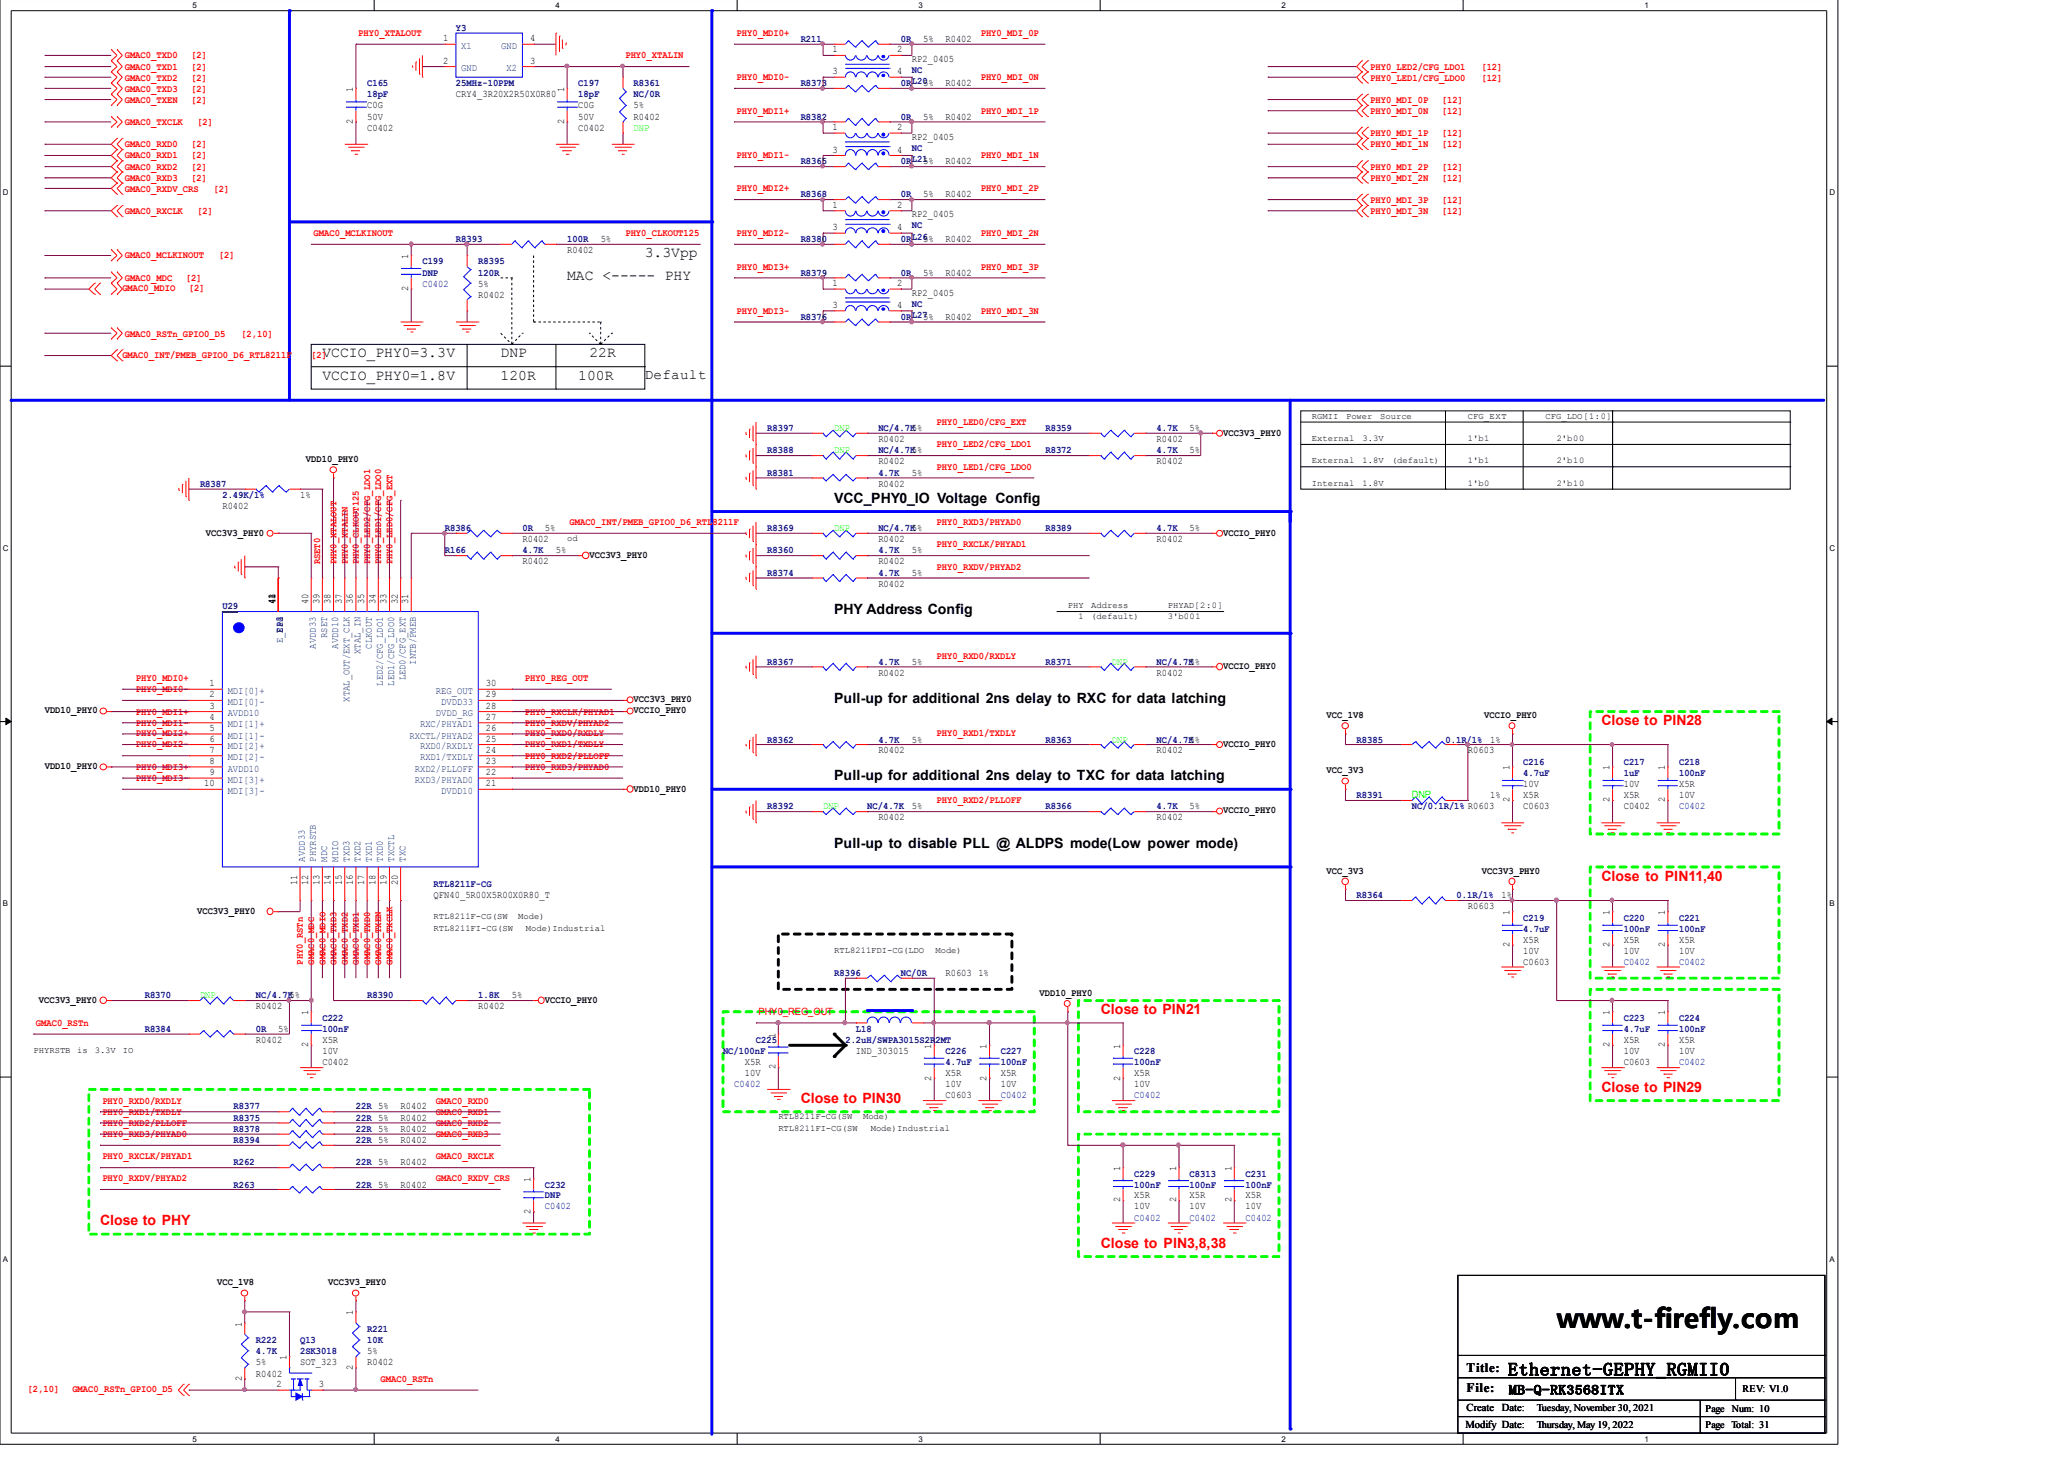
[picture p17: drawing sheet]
<svg xmlns="http://www.w3.org/2000/svg" width="297mm" height="210mm" viewBox="0 0 297 210" stroke-linecap="round" stroke-linejoin="round" font-family="sans-serif">
<defs><g id="words">
<text font-size="3.8" x="224" y="191">www.t-firefly.com</text>
<text font-size="2.5" x="217" y="197.9">Ethernet-GEPHY_RGMII0</text>
<g font-size="2.1">
<text x="81.6" y="40.2">MAC &lt;----- PHY</text>
<text x="92.8" y="37">3.3Vpp</text>
<text x="46.4" y="51.4">VCCIO_PHY0=3.3V</text>
<text x="72.1" y="51.4">DNP</text>
<text x="84.8" y="51.4">22R</text>
<text x="46.4" y="54.6">VCCIO_PHY0=1.8V</text>
<text x="72.1" y="54.6">120R</text>
<text x="83.2" y="54.6">100R</text>
</g>
<g font-size="2">
<text x="92.8" y="54.5">Default</text>
<text x="120.1" y="72.3">VCC_PHY0_IO Voltage Config</text>
<text x="120.1" y="88.3">PHY Address Config</text>
<text x="120.1" y="101.1">Pull-up for additional 2ns delay to RXC for data latching</text>
<text x="120.1" y="112.3">Pull-up for additional 2ns delay to TXC for data latching</text>
<text x="120.1" y="121.9">Pull-up to disable PLL @ ALDPS mode(Low power mode)</text>
</g>
<g font-size="2" fill="#f00">
<text x="230.5" y="104.3">Close to PIN28</text>
<text x="230.5" y="126.7">Close to PIN11,40</text>
<text x="158.4" y="145.9">Close to PIN21</text>
<text x="115.2" y="158.7">Close to PIN30</text>
<text x="230.5" y="157.1">Close to PIN29</text>
<text x="14.4" y="176.3">Close to PHY</text>
<text x="158.4" y="179.5">Close to PIN3,8,38</text>
</g>
<g font-size="1.9">
<text x="211.1" y="197.4">Title:</text>
<text x="211.1" y="200.3">File:</text>
<text x="217.2" y="200.6">MB-Q-RK3568ITX</text>
</g>
<g font-size="1.5">
<text x="211.1" y="203">Create</text>
<text x="216.2" y="203">Date:</text>
<text x="210.9" y="205.5">Modify Date:</text>
</g>
<g font-size="1.4" fill="#f00">
<text x="51.6" y="5.2">PHY0_XTALOUT</text>
<text x="106" y="5.2">PHY0_MDI0+</text>
<text x="141.1" y="5.2">PHY0_MDI_0P</text>
<text x="17.9" y="11.6">GMAC0_TXD2</text>
<text x="17.9" y="8.4">GMAC0_TXD0</text>
<text x="17.9" y="10">GMAC0_TXD1</text>
<text x="27.5" y="11.6">[2]</text>
<text x="27.5" y="8.4">[2]</text>
<text x="27.5" y="10">[2]</text>
<text x="90" y="8.4">PHY0_XTALIN</text>
<text x="106" y="11.5">PHY0_MDI0-</text>
<text x="141.1" y="11.5">PHY0_MDI_0N</text>
<text x="197.2" y="11.6">PHY0_LED1/CFG_LDO0</text>
<text x="197.2" y="10">PHY0_LED2/CFG_LDO1</text>
<text x="213.2" y="11.6">[12]</text>
<text x="213.2" y="10">[12]</text>
<text x="17.9" y="13.2">GMAC0_TXD3</text>
<text x="17.9" y="14.8">GMAC0_TXEN</text>
<text x="27.5" y="13.2">[2]</text>
<text x="27.5" y="14.8">[2]</text>
<text x="106" y="16.4">PHY0_MDI1+</text>
<text x="141.1" y="16.4">PHY0_MDI_1P</text>
<text x="197.2" y="14.8">PHY0_MDI_0P</text>
<text x="197.2" y="16.4">PHY0_MDI_0N</text>
<text x="207.5" y="14.8">[12]</text>
<text x="207.5" y="16.4">[12]</text>
<text x="17.9" y="18">GMAC0_TXCLK</text>
<text x="17.9" y="21.2">GMAC0_RXD0</text>
<text x="17.9" y="22.8">GMAC0_RXD1</text>
<text x="27.5" y="21.2">[2]</text>
<text x="27.5" y="22.8">[2]</text>
<text x="28.4" y="18">[2]</text>
<text x="106" y="22.8">PHY0_MDI1-</text>
<text x="141.1" y="22.8">PHY0_MDI_1N</text>
<text x="197.2" y="21.2">PHY0_MDI_1N</text>
<text x="197.2" y="19.6">PHY0_MDI_1P</text>
<text x="207.5" y="21.2">[12]</text>
<text x="207.5" y="19.6">[12]</text>
<text x="17.9" y="24.4">GMAC0_RXD2</text>
<text x="17.9" y="26">GMAC0_RXD3</text>
<text x="17.9" y="27.6">GMAC0_RXDV_CRS</text>
<text x="27.5" y="24.4">[2]</text>
<text x="27.5" y="26">[2]</text>
<text x="30.7" y="27.6">[2]</text>
<text x="106" y="27.5">PHY0_MDI2+</text>
<text x="141.1" y="27.5">PHY0_MDI_2P</text>
<text x="197.2" y="29.2">PHY0_MDI_3P</text>
<text x="197.2" y="24.4">PHY0_MDI_2P</text>
<text x="197.2" y="26">PHY0_MDI_2N</text>
<text x="207.5" y="29.2">[12]</text>
<text x="207.5" y="24.4">[12]</text>
<text x="207.5" y="26">[12]</text>
<text x="17.9" y="30.8">GMAC0_RXCLK</text>
<text x="28.4" y="30.8">[2]</text>
<text x="45.1" y="34">GMAC0_MCLKINOUT</text>
<text x="90" y="34">PHY0_CLKOUT125</text>
<text x="106" y="34">PHY0_MDI2-</text>
<text x="141.1" y="34">PHY0_MDI_2N</text>
<text x="197.2" y="30.8">PHY0_MDI_3N</text>
<text x="207.5" y="30.8">[12]</text>
<text x="17.6" y="41.8">GMAC0_MDIO</text>
<text x="17.9" y="37.2">GMAC0_MCLKINOUT</text>
<text x="17.9" y="40.4">GMAC0_MDC</text>
<text x="26.8" y="40.4">[2]</text>
<text x="27.2" y="41.8">[2]</text>
<text x="31.5" y="37.2">[2]</text>
<text x="106" y="38.8">PHY0_MDI3+</text>
<text x="141.1" y="38.8">PHY0_MDI_3P</text>
<text x="106" y="45.1">PHY0_MDI3-</text>
<text x="141.1" y="45.1">PHY0_MDI_3N</text>
<text x="17.6" y="51.5">GMAC0_INT/PMEB_GPIO0_D6_RTL8211F</text>
<text x="17.9" y="48.4">GMAC0_RSTn_GPIO0_D5</text>
<text x="34.7" y="48.4">[2,10]</text>
<text x="44.8" y="51.5">[2]</text>
<text x="134.8" y="64.4">PHY0_LED2/CFG_LDO1</text>
<text x="134.8" y="61.1">PHY0_LED0/CFG_EXT</text>
<text x="134.8" y="67.6">PHY0_LED1/CFG_LDO0</text>
<text x="82" y="75.5">GMAC0_INT/PMEB_GPIO0_D6_RTL8211F</text>
<text x="134.8" y="75.5">PHY0_RXD3/PHYAD0</text>
<text x="46.1" y="81.2" transform="rotate(-90 46.1 81.2)">RSET0</text>
<text x="48.4" y="81.2" transform="rotate(-90 48.4 81.2)">PHY0_XTALOUT</text>
<text x="50" y="81.2" transform="rotate(-90 50 81.2)">PHY0_XTALIN</text>
<text x="51.6" y="81.2" transform="rotate(-90 51.6 81.2)">PHY0_CLKOUT125</text>
<text x="53.3" y="81.2" transform="rotate(-90 53.3 81.2)">PHY0_LED2/CFG_LDO1</text>
<text x="54.9" y="81.2" transform="rotate(-90 54.9 81.2)">PHY0_LED1/CFG_LDO0</text>
<text x="56.5" y="81.2" transform="rotate(-90 56.5 81.2)">PHY0_LED0/CFG_EXT</text>
<text x="134.8" y="82">PHY0_RXDV/PHYAD2</text>
<text x="134.8" y="78.8">PHY0_RXCLK/PHYAD1</text>
<text x="134.8" y="94.8">PHY0_RXD0/RXDLY</text>
<text x="19.6" y="99.6">PHY0_MDI0-</text>
<text x="19.6" y="98">PHY0_MDI0+</text>
<text x="75.5" y="98">PHY0_REG_OUT</text>
<text x="19.6" y="107.5">PHY0_MDI2-</text>
<text x="19.6" y="105.9">PHY0_MDI2+</text>
<text x="19.6" y="104.4">PHY0_MDI1-</text>
<text x="19.6" y="102.8">PHY0_MDI1+</text>
<text x="75.5" y="107.5">PHY0_RXD1/TXDLY</text>
<text x="75.5" y="105.9">PHY0_RXD0/RXDLY</text>
<text x="75.5" y="104.4">PHY0_RXDV/PHYAD2</text>
<text x="75.5" y="102.8">PHY0_RXCLK/PHYAD1</text>
<text x="134.8" y="105.9">PHY0_RXD1/TXDLY</text>
<text x="19.6" y="112.4">PHY0_MDI3-</text>
<text x="19.6" y="110.8">PHY0_MDI3+</text>
<text x="75.5" y="110.8">PHY0_RXD3/PHYAD0</text>
<text x="75.5" y="109.1">PHY0_RXD2/PLLOFF</text>
<text x="134.8" y="115.6">PHY0_RXD2/PLLOFF</text>
<text x="43.6" y="138.8" transform="rotate(-90 43.6 138.8)">PHY0_RSTn</text>
<text x="45.2" y="138.8" transform="rotate(-90 45.2 138.8)">GMAC0_MDC</text>
<text x="46.8" y="138.8" transform="rotate(-90 46.8 138.8)">GMAC0_MDIO</text>
<text x="48.4" y="138.8" transform="rotate(-90 48.4 138.8)">GMAC0_TXD3</text>
<text x="50" y="138.8" transform="rotate(-90 50 138.8)">GMAC0_TXD2</text>
<text x="51.6" y="138.8" transform="rotate(-90 51.6 138.8)">GMAC0_TXD1</text>
<text x="53.3" y="138.8" transform="rotate(-90 53.3 138.8)">GMAC0_TXD0</text>
<text x="54.9" y="138.8" transform="rotate(-90 54.9 138.8)">GMAC0_TXEN</text>
<text x="56.5" y="138.8" transform="rotate(-90 56.5 138.8)">GMAC0_TXCLK</text>
<text x="5.2" y="147.6">GMAC0_RSTn</text>
<text x="109.1" y="146">PHY0_REG_OUT</text>
<text x="14.7" y="162">PHY0_RXD2/PLLOFF</text>
<text x="14.7" y="160.4">PHY0_RXD1/TXDLY</text>
<text x="14.7" y="158.8">PHY0_RXD0/RXDLY</text>
<text x="62.7" y="162">GMAC0_RXD2</text>
<text x="62.7" y="160.4">GMAC0_RXD1</text>
<text x="62.7" y="158.8">GMAC0_RXD0</text>
<text x="14.7" y="163.6">PHY0_RXD3/PHYAD0</text>
<text x="14.7" y="166.8">PHY0_RXCLK/PHYAD1</text>
<text x="62.7" y="166.8">GMAC0_RXCLK</text>
<text x="62.7" y="163.6">GMAC0_RXD3</text>
<text x="14.7" y="169.9">PHY0_RXDV/PHYAD2</text>
<text x="62.7" y="169.9">GMAC0_RXDV_CRS</text>
<text x="4" y="200.3">[2,10]</text>
<text x="10.4" y="200.3">GMAC0_RSTn_GPIO0_D5</text>
<text x="54.8" y="198.8">GMAC0_RSTn</text>
</g>
<g font-size="1.4">
<text x="63.8" y="5.9">1</text>
<text x="76.3" y="5.9">4</text>
<text x="63.8" y="9.2">2</text>
<text x="76.3" y="9.2">3</text>
<text x="119.8" y="7.5">1</text>
<text x="119.8" y="10.7">3</text>
<text x="129.1" y="10.7">4</text>
<text x="129.1" y="7.5">2</text>
<text x="131.2" y="8.9">RP2_0405</text>
<text x="132.8" y="6">5%</text>
<text x="136.1" y="6">R0402</text>
<text x="50.8" y="17.8" transform="rotate(-90 50.8 17.8)">2</text>
<text x="50.8" y="13.2" transform="rotate(-90 50.8 13.2)">1</text>
<text x="52.8" y="15.6">C0G</text>
<text x="52.8" y="17.2">50V</text>
<text x="65.6" y="14">CRY4_3R20X2R50X0R80</text>
<text x="81.2" y="17.8" transform="rotate(-90 81.2 17.8)">2</text>
<text x="81.2" y="13.2" transform="rotate(-90 81.2 13.2)">1</text>
<text x="83.2" y="15.6">C0G</text>
<text x="83.2" y="17.2">50V</text>
<text x="91.2" y="17.2">R0402</text>
<text x="91.2" y="15.6">5%</text>
<text x="132.8" y="17.2">5%</text>
<text x="132.8" y="12.4">5%</text>
<text x="136.1" y="17.2">R0402</text>
<text x="136.1" y="12.4">R0402</text>
<text x="52.8" y="18.8">C0402</text>
<text x="83.2" y="18.8">C0402</text>
<text x="119.8" y="18.7">1</text>
<text x="119.8" y="21.9">3</text>
<text x="129.1" y="21.9">4</text>
<text x="129.1" y="18.7">2</text>
<text x="131.2" y="20.1">RP2_0405</text>
<text x="132.8" y="23.6">5%</text>
<text x="136.1" y="23.6">R0402</text>
<text x="119.8" y="29.9">1</text>
<text x="129.1" y="29.9">2</text>
<text x="132.8" y="28.4">5%</text>
<text x="136.1" y="28.4">R0402</text>
<text x="86.4" y="34.8">5%</text>
<text x="119.8" y="33.1">3</text>
<text x="129.1" y="33.1">4</text>
<text x="131.2" y="31.3">RP2_0405</text>
<text x="132.8" y="34.8">5%</text>
<text x="136.1" y="34.8">R0402</text>
<text x="58.8" y="41.8" transform="rotate(-90 58.8 41.8)">2</text>
<text x="58.8" y="37.3" transform="rotate(-90 58.8 37.3)">1</text>
<text x="68.8" y="41.2">5%</text>
<text x="81.6" y="36.4">R0402</text>
<text x="119.8" y="41.2">1</text>
<text x="129.1" y="41.2">2</text>
<text x="132.8" y="39.6">5%</text>
<text x="136.1" y="39.6">R0402</text>
<text x="68.8" y="42.9">R0402</text>
<text x="119.8" y="44.3">3</text>
<text x="129.1" y="44.3">4</text>
<text x="131.2" y="42.5">RP2_0405</text>
<text x="132.8" y="46">5%</text>
<text x="136.1" y="46">R0402</text>
<text x="126.4" y="63.6">R0402</text>
<text x="166.5" y="63.6">R0402</text>
<text x="171.2" y="62">5%</text>
<text x="171.2" y="65.2">5%</text>
<text x="176" y="62.7">VCC3V3_PHY0</text>
<text x="43.2" y="71.6">1%</text>
<text x="44" y="66.5">VDD10_PHY0</text>
<text x="126.4" y="66.8">R0402</text>
<text x="126.4" y="70">R0402</text>
<text x="131.2" y="68.4">5%</text>
<text x="166.5" y="66.8">R0402</text>
<text x="29.6" y="77.1">VCC3V3_PHY0</text>
<text x="32" y="73.3">R0402</text>
<text x="75.2" y="78">R0402</text>
<text x="78.4" y="76.4">5%</text>
<text x="126.4" y="78">R0402</text>
<text x="166.5" y="78">R0402</text>
<text x="171.2" y="76.4">5%</text>
<text x="176" y="77.1">VCCIO_PHY0</text>
<text x="75.2" y="81.2">R0402</text>
<text x="80" y="79.6">5%</text>
<text x="84.8" y="80.3">VCC3V3_PHY0</text>
<text x="126.4" y="81.2">R0402</text>
<text x="131.2" y="82.8">5%</text>
<text x="131.2" y="79.6">5%</text>
<text x="39.6" y="86.9" transform="rotate(-90 39.6 86.9)">41</text>
<text x="39.6" y="86.9" transform="rotate(-90 39.6 86.9)">42</text>
<text x="39.6" y="86.9" transform="rotate(-90 39.6 86.9)">43</text>
<text x="39.6" y="86.9" transform="rotate(-90 39.6 86.9)">44</text>
<text x="44.4" y="86.9" transform="rotate(-90 44.4 86.9)">40</text>
<text x="46" y="86.9" transform="rotate(-90 46 86.9)">39</text>
<text x="47.6" y="86.9" transform="rotate(-90 47.6 86.9)">38</text>
<text x="49.2" y="86.9" transform="rotate(-90 49.2 86.9)">37</text>
<text x="50.8" y="86.9" transform="rotate(-90 50.8 86.9)">36</text>
<text x="52.4" y="86.9" transform="rotate(-90 52.4 86.9)">35</text>
<text x="54" y="86.9" transform="rotate(-90 54 86.9)">34</text>
<text x="55.6" y="86.9" transform="rotate(-90 55.6 86.9)">33</text>
<text x="57.2" y="86.9" transform="rotate(-90 57.2 86.9)">32</text>
<text x="58.8" y="86.9" transform="rotate(-90 58.8 86.9)">31</text>
<text x="126.4" y="84.4">R0402</text>
<text x="131.2" y="95.6">5%</text>
<text x="30.1" y="98.7">1</text>
<text x="30.1" y="100.3">2</text>
<text x="30.1" y="102">3</text>
<text x="69.9" y="102">28</text>
<text x="69.9" y="100.3">29</text>
<text x="69.9" y="98.7">30</text>
<text x="91.2" y="101">VCC3V3_PHY0</text>
<text x="126.4" y="97.2">R0402</text>
<text x="166.5" y="97.2">R0402</text>
<text x="176" y="96.3">VCCIO_PHY0</text>
<text x="6.4" y="102.6">VDD10_PHY0</text>
<text x="30.1" y="103.6">4</text>
<text x="30.1" y="105.2">5</text>
<text x="30.1" y="106.7">6</text>
<text x="69.9" y="106.7">25</text>
<text x="69.9" y="105.2">26</text>
<text x="69.9" y="103.6">27</text>
<text x="91.2" y="102.6">VCCIO_PHY0</text>
<text x="131.2" y="106.9">5%</text>
<text x="176" y="107.5">VCCIO_PHY0</text>
<text x="190.9" y="103.3">VCC_1V8</text>
<text x="213.6" y="103.3">VCCIO_PHY0</text>
<text x="214.5" y="106.9">1%</text>
<text x="6.4" y="110.7">VDD10_PHY0</text>
<text x="29.4" y="113.1">10</text>
<text x="30.1" y="108.3">7</text>
<text x="30.1" y="109.9">8</text>
<text x="30.1" y="111.5">9</text>
<text x="69.9" y="113.1">21</text>
<text x="69.9" y="111.5">22</text>
<text x="69.9" y="109.9">23</text>
<text x="69.9" y="108.3">24</text>
<text x="91.2" y="113.9">VDD10_PHY0</text>
<text x="126.4" y="108.4">R0402</text>
<text x="166.5" y="108.4">R0402</text>
<text x="190.9" y="111.3">VCC_3V3</text>
<text x="211.2" y="108.4">R0603</text>
<text x="217.3" y="110.8" transform="rotate(-90 217.3 110.8)">1</text>
<text x="219.2" y="113.2">10V</text>
<text x="231.6" y="110.8" transform="rotate(-90 231.6 110.8)">1</text>
<text x="233.7" y="113.2">10V</text>
<text x="239.6" y="110.8" transform="rotate(-90 239.6 110.8)">1</text>
<text x="241.6" y="113.2">X5R</text>
<text x="126.4" y="118">R0402</text>
<text x="131.2" y="116.4">5%</text>
<text x="166.5" y="118">R0402</text>
<text x="171.2" y="116.4">5%</text>
<text x="176" y="117">VCCIO_PHY0</text>
<text x="214.5" y="114.8">1%</text>
<text x="217.3" y="115.4" transform="rotate(-90 217.3 115.4)">2</text>
<text x="219.2" y="116.4">C0603</text>
<text x="219.2" y="114.8">X5R</text>
<text x="231.6" y="115.4" transform="rotate(-90 231.6 115.4)">2</text>
<text x="233.7" y="116.4">C0402</text>
<text x="233.7" y="114.8">X5R</text>
<text x="239.6" y="115.4" transform="rotate(-90 239.6 115.4)">2</text>
<text x="241.6" y="114.8">10V</text>
<text x="190.9" y="125.7">VCC_3V3</text>
<text x="213.3" y="125.7">VCC3V3_PHY0</text>
<text x="28.4" y="131.5">VCC3V3_PHY0</text>
<text x="42.8" y="127.4" transform="rotate(-90 42.8 127.4)">11</text>
<text x="44.4" y="127.4" transform="rotate(-90 44.4 127.4)">12</text>
<text x="46" y="127.4" transform="rotate(-90 46 127.4)">13</text>
<text x="47.6" y="127.4" transform="rotate(-90 47.6 127.4)">14</text>
<text x="49.2" y="127.4" transform="rotate(-90 49.2 127.4)">15</text>
<text x="50.8" y="127.4" transform="rotate(-90 50.8 127.4)">16</text>
<text x="52.4" y="127.4" transform="rotate(-90 52.4 127.4)">17</text>
<text x="54" y="127.4" transform="rotate(-90 54 127.4)">18</text>
<text x="55.6" y="127.4" transform="rotate(-90 55.6 127.4)">19</text>
<text x="57.2" y="127.4" transform="rotate(-90 57.2 127.4)">20</text>
<text x="62.4" y="129.2">QFN40_5R00X5R00X0R80_T</text>
<text x="211.2" y="130.8">R0603</text>
<text x="216.1" y="129.2">1%</text>
<text x="217.3" y="131.7" transform="rotate(-90 217.3 131.7)">1</text>
<text x="231.6" y="131.7" transform="rotate(-90 231.6 131.7)">1</text>
<text x="239.6" y="131.7" transform="rotate(-90 239.6 131.7)">1</text>
<text x="217.3" y="136.2" transform="rotate(-90 217.3 136.2)">2</text>
<text x="219.2" y="135.7">X5R</text>
<text x="219.2" y="137.3">10V</text>
<text x="231.6" y="136.2" transform="rotate(-90 231.6 136.2)">2</text>
<text x="233.7" y="135.7">X5R</text>
<text x="233.7" y="137.3">10V</text>
<text x="239.6" y="136.2" transform="rotate(-90 239.6 136.2)">2</text>
<text x="241.6" y="135.7">X5R</text>
<text x="241.6" y="137.3">10V</text>
<text x="73.7" y="143.6">5%</text>
<text x="136.1" y="140.4">R0603</text>
<text x="140.8" y="140.4">1%</text>
<text x="149.6" y="143.3">VDD10_PHY0</text>
<text x="219.2" y="138.9">C0603</text>
<text x="5.6" y="144.3">VCC3V3_PHY0</text>
<text x="36.8" y="145.2">R0402</text>
<text x="40" y="148.4">5%</text>
<text x="44.4" y="146.1" transform="rotate(-90 44.4 146.1)">1</text>
<text x="68.8" y="145.2">R0402</text>
<text x="78.4" y="144.3">VCCIO_PHY0</text>
<text x="111.6" y="149.3" transform="rotate(-90 111.6 149.3)">1</text>
<text x="231.6" y="146.1" transform="rotate(-90 231.6 146.1)">1</text>
<text x="239.6" y="146.1" transform="rotate(-90 239.6 146.1)">1</text>
<text x="36.8" y="150">R0402</text>
<text x="44.4" y="150.6" transform="rotate(-90 44.4 150.6)">2</text>
<text x="46.4" y="153.3">C0402</text>
<text x="46.4" y="150">X5R</text>
<text x="46.4" y="151.7">10V</text>
<text x="107.2" y="153.3">X5R</text>
<text x="107.2" y="154.9">10V</text>
<text x="111.6" y="153.9" transform="rotate(-90 111.6 153.9)">2</text>
<text x="123.2" y="151.7">IND_303015</text>
<text x="134" y="155.5" transform="rotate(-90 134 155.5)">2</text>
<text x="134" y="150.9" transform="rotate(-90 134 150.9)">1</text>
<text x="136.1" y="154.9">X5R</text>
<text x="142" y="155.5" transform="rotate(-90 142 155.5)">2</text>
<text x="142" y="150.9" transform="rotate(-90 142 150.9)">1</text>
<text x="144" y="154.9">X5R</text>
<text x="161.2" y="155.5" transform="rotate(-90 161.2 155.5)">2</text>
<text x="161.2" y="150.9" transform="rotate(-90 161.2 150.9)">1</text>
<text x="163.2" y="154.9">X5R</text>
<text x="231.6" y="150.6" transform="rotate(-90 231.6 150.6)">2</text>
<text x="233.7" y="153.3">C0603</text>
<text x="233.7" y="150">X5R</text>
<text x="233.7" y="151.7">10V</text>
<text x="239.6" y="150.6" transform="rotate(-90 239.6 150.6)">2</text>
<text x="241.6" y="150">X5R</text>
<text x="241.6" y="151.7">10V</text>
<text x="57.7" y="161.2">R0402</text>
<text x="57.7" y="159.6">R0402</text>
<text x="136.1" y="158">C0603</text>
<text x="136.1" y="156.4">10V</text>
<text x="144" y="156.4">10V</text>
<text x="163.2" y="156.4">10V</text>
<text x="57.7" y="162.8">R0402</text>
<text x="57.7" y="164.4">R0402</text>
<text x="57.7" y="167.7">R0402</text>
<text x="57.7" y="170.9">R0402</text>
<text x="76.4" y="170" transform="rotate(-90 76.4 170)">1</text>
<text x="161.2" y="173" transform="rotate(-90 161.2 173)">2</text>
<text x="161.2" y="168.5" transform="rotate(-90 161.2 168.5)">1</text>
<text x="163.2" y="172.4">X5R</text>
<text x="169.2" y="173" transform="rotate(-90 169.2 173)">2</text>
<text x="169.2" y="168.5" transform="rotate(-90 169.2 168.5)">1</text>
<text x="171.2" y="172.4">X5R</text>
<text x="177.2" y="173" transform="rotate(-90 177.2 173)">2</text>
<text x="177.2" y="168.5" transform="rotate(-90 177.2 168.5)">1</text>
<text x="179.2" y="172.4">X5R</text>
<text x="76.4" y="174.6" transform="rotate(-90 76.4 174.6)">2</text>
<text x="163.2" y="174">10V</text>
<text x="171.2" y="174">10V</text>
<text x="179.2" y="174">10V</text>
<text x="31.2" y="184.9">VCC_1V8</text>
<text x="47.2" y="184.9">VCC3V3_PHY0</text>
<text x="34.8" y="190.9" transform="rotate(-90 34.8 190.9)">1</text>
<text x="50.8" y="189.2" transform="rotate(-90 50.8 189.2)">1</text>
<text x="36.8" y="196.4">5%</text>
<text x="41.2" y="195.7" transform="rotate(-90 41.2 195.7)">1</text>
<text x="43.2" y="196.4">SOT_323</text>
<text x="50.8" y="197" transform="rotate(-90 50.8 197)">2</text>
<text x="52.8" y="196.4">R0402</text>
<text x="52.8" y="194.8">5%</text>
<text x="34.8" y="198.6" transform="rotate(-90 34.8 198.6)">2</text>
<text x="36.8" y="198">R0402</text>
<text x="39.8" y="199.6">2</text>
<text x="45.9" y="199.6">3</text>
<text x="221.1" y="203">Tuesday, November 30, 2021</text>
<text x="245.4" y="203.1">Page</text>
<text x="249.3" y="203.1">Num: 10</text>
<text x="250.8" y="200.3">REV: V1.0</text>
<text x="221.1" y="205.4">Thursday, May 19, 2022</text>
<text x="245.4" y="205.4">Page Total: 31</text>
</g>
<g font-size="1.4" fill="#000080">
<text x="65.6" y="4.4">Y3</text>
<text x="115.2" y="6">R211</text>
<text x="129.6" y="6">0R</text>
<text x="131.2" y="10.5">NC</text>
<text x="52.8" y="12.4">C165</text>
<text x="52.8" y="14">18pF</text>
<text x="65.6" y="12.4">25MHz-10PPM</text>
<text x="83.2" y="12.4">C197</text>
<text x="83.2" y="14">18pF</text>
<text x="91.2" y="12.4">R8361</text>
<text x="91.2" y="14">NC/0R</text>
<text x="115.2" y="17.2">R8382</text>
<text x="115.2" y="12.4">R8373</text>
<text x="129.6" y="17.2">0R</text>
<text x="129.6" y="12.4">0RL20</text>
<text x="115.2" y="23.6">R8365</text>
<text x="129.6" y="23.6">0RL21</text>
<text x="131.2" y="21.7">NC</text>
<text x="115.2" y="28.4">R8368</text>
<text x="129.6" y="28.4">0R</text>
<text x="65.6" y="34.8">R8393</text>
<text x="81.6" y="34.8">100R</text>
<text x="115.2" y="34.8">R8380</text>
<text x="129.6" y="34.8">0RL26</text>
<text x="131.2" y="32.9">NC</text>
<text x="60.8" y="38">C199</text>
<text x="60.8" y="39.6">DNP</text>
<text x="60.8" y="41.2">C0402</text>
<text x="68.8" y="38">R8395</text>
<text x="68.8" y="39.6">120R</text>
<text x="115.2" y="39.6">R8379</text>
<text x="129.6" y="39.6">0R</text>
<text x="115.2" y="46">R8376</text>
<text x="129.6" y="46">0RL27</text>
<text x="131.2" y="44.1">NC</text>
<text x="110.4" y="65.2">R8388</text>
<text x="110.4" y="62">R8397</text>
<text x="126.4" y="65.2">NC/4.7K5%</text>
<text x="126.4" y="62">NC/4.7K5%</text>
<text x="150.5" y="62">R8359</text>
<text x="150.5" y="65.2">R8372</text>
<text x="166.5" y="62">4.7K</text>
<text x="166.5" y="65.2">4.7K</text>
<text x="28.8" y="70">R8387</text>
<text x="32" y="71.6">2.49K/1%</text>
<text x="110.4" y="68.4">R8381</text>
<text x="126.4" y="68.4">4.7K</text>
<text x="64" y="76.4">R8386</text>
<text x="75.2" y="76.4">0R</text>
<text x="110.4" y="76.4">R8369</text>
<text x="126.4" y="76.4">NC/4.7K5%</text>
<text x="150.5" y="76.4">R8389</text>
<text x="166.5" y="76.4">4.7K</text>
<text x="64" y="79.6">R166</text>
<text x="75.2" y="79.6">4.7K</text>
<text x="110.4" y="82.8">R8374</text>
<text x="110.4" y="79.6">R8360</text>
<text x="126.4" y="82.8">4.7K</text>
<text x="126.4" y="79.6">4.7K</text>
<text x="32" y="87.6">U29</text>
<text x="110.4" y="95.6">R8367</text>
<text x="126.4" y="95.6">4.7K</text>
<text x="150.5" y="95.6">R8371</text>
<text x="166.5" y="95.6">NC/4.7K5%</text>
<text x="110.4" y="106.9">R8362</text>
<text x="126.4" y="106.9">4.7K</text>
<text x="150.5" y="106.9">R8363</text>
<text x="166.5" y="106.9">NC/4.7K5%</text>
<text x="195.2" y="106.9">R8385</text>
<text x="208" y="106.9">0.1R/1%</text>
<text x="219.2" y="110">C216</text>
<text x="219.2" y="111.6">4.7uF</text>
<text x="233.7" y="110">C217</text>
<text x="233.7" y="111.6">1uF</text>
<text x="241.6" y="110">C218</text>
<text x="241.6" y="111.6">100nF</text>
<text x="110.4" y="116.4">R8392</text>
<text x="124.8" y="116.4">NC/4.7K</text>
<text x="150.5" y="116.4">R8366</text>
<text x="166.5" y="116.4">4.7K</text>
<text x="195.2" y="114.8">R8391</text>
<text x="203.2" y="116.4">NC/0.1R/1% R0603</text>
<text x="241.6" y="116.4">C0402</text>
<text x="62.4" y="127.6">RTL8211F-CG</text>
<text x="195.2" y="129.2">R8364</text>
<text x="209.6" y="129.2">0.1R/1%</text>
<text x="219.2" y="132.4">C219</text>
<text x="219.2" y="134">4.7uF</text>
<text x="233.7" y="132.4">C220</text>
<text x="233.7" y="134">100nF</text>
<text x="241.6" y="132.4">C221</text>
<text x="241.6" y="134">100nF</text>
<text x="20.8" y="143.6">R8370</text>
<text x="36.8" y="143.6">NC/4.7K5%</text>
<text x="52.8" y="143.6">R8390</text>
<text x="68.8" y="143.6">1.8K</text>
<text x="120.1" y="140.4">R8396</text>
<text x="129.6" y="140.4">NC/0R</text>
<text x="233.7" y="138.9">C0402</text>
<text x="241.6" y="138.9">C0402</text>
<text x="20.8" y="148.4">R8384</text>
<text x="36.8" y="148.4">0R</text>
<text x="46.4" y="146.8">C222</text>
<text x="46.4" y="148.4">100nF</text>
<text x="123.2" y="148.4">L18</text>
<text x="233.7" y="146.8">C223</text>
<text x="233.7" y="148.4">4.7uF</text>
<text x="241.6" y="146.8">C224</text>
<text x="241.6" y="148.4">100nF</text>
<text x="104.1" y="151.7">NC/100nF</text>
<text x="108.8" y="150">C225</text>
<text x="121.7" y="150">2.2uH/SWPA3015S2R2MT</text>
<text x="136.1" y="151.7">C226</text>
<text x="136.1" y="153.3">4.7uF</text>
<text x="144" y="151.7">C227</text>
<text x="144" y="153.3">100nF</text>
<text x="163.2" y="151.7">C228</text>
<text x="163.2" y="153.3">100nF</text>
<text x="241.6" y="153.3">C0402</text>
<text x="33.6" y="161.2">R8375</text>
<text x="33.6" y="159.6">R8377</text>
<text x="51.2" y="161.2">22R 5%</text>
<text x="51.2" y="159.6">22R 5%</text>
<text x="105.7" y="156.4">C0402</text>
<text x="144" y="158">C0402</text>
<text x="163.2" y="158">C0402</text>
<text x="33.6" y="162.8">R8378</text>
<text x="33.6" y="164.4">R8394</text>
<text x="33.6" y="167.7">R262</text>
<text x="51.2" y="162.8">22R 5%</text>
<text x="51.2" y="164.4">22R 5%</text>
<text x="51.2" y="167.7">22R 5%</text>
<text x="33.6" y="170.9">R263</text>
<text x="51.2" y="170.9">22R 5%</text>
<text x="78.4" y="170.9">C232</text>
<text x="78.4" y="172.4">DNP</text>
<text x="163.2" y="169.3">C229</text>
<text x="163.2" y="170.9">100nF</text>
<text x="171.2" y="169.3">C8313</text>
<text x="171.2" y="170.9">100nF</text>
<text x="179.2" y="169.3">C231</text>
<text x="179.2" y="170.9">100nF</text>
<text x="78.4" y="174">C0402</text>
<text x="163.2" y="175.6">C0402</text>
<text x="171.2" y="175.6">C0402</text>
<text x="179.2" y="175.6">C0402</text>
<text x="52.8" y="191.6">R221</text>
<text x="36.8" y="193.2">R222</text>
<text x="36.8" y="194.8">4.7K</text>
<text x="43.2" y="193.2">Q13</text>
<text x="43.2" y="194.8">2SK3018</text>
<text x="52.8" y="193.2">10K</text>
</g>
<g font-size="1.4" fill="#004080">
<text x="66.4" y="7">X1</text>
<text x="66.4" y="10.3">GND</text>
<text x="72.1" y="7">GND</text>
<text x="72.9" y="10.3">X2</text>
<text x="40.7" y="92.6" transform="rotate(-90 40.7 92.6)">E_Pad</text>
<text x="40.7" y="91" transform="rotate(-90 40.7 91)">EP2</text>
<text x="40.7" y="91" transform="rotate(-90 40.7 91)">EP3</text>
<text x="40.7" y="91" transform="rotate(-90 40.7 91)">EP4</text>
<text x="45.5" y="93.3" transform="rotate(-90 45.5 93.3)">AVDD33</text>
<text x="47.1" y="91.8" transform="rotate(-90 47.1 91.8)">RSET</text>
<text x="48.7" y="93.3" transform="rotate(-90 48.7 93.3)">AVDD10</text>
<text x="51.9" y="94.1" transform="rotate(-90 51.9 94.1)">XTAL_IN</text>
<text x="53.5" y="93.3" transform="rotate(-90 53.5 93.3)">CLKOUT</text>
<text x="59.9" y="95.6" transform="rotate(-90 59.9 95.6)">INTB/PMEB</text>
<text x="32.8" y="99.8">MDI[0]+</text>
<text x="32.8" y="101.4">MDI[0]-</text>
<text x="50.3" y="100.9" transform="rotate(-90 50.3 100.9)">XTAL_OUT/EXT_CLK</text>
<text x="55.1" y="98.7" transform="rotate(-90 55.1 98.7)">LED2/CFG_LDO1</text>
<text x="56.7" y="98.7" transform="rotate(-90 56.7 98.7)">LED1/CFG_LDO0</text>
<text x="58.3" y="97.9" transform="rotate(-90 58.3 97.9)">LED0/CFG_EXT</text>
<text x="62.7" y="99.8">REG_OUT</text>
<text x="63.5" y="101.4">DVDD33</text>
<text x="32.8" y="103.1">AVDD10</text>
<text x="32.8" y="104.7">MDI[1]+</text>
<text x="32.8" y="106.3">MDI[1]-</text>
<text x="32.8" y="107.8">MDI[2]+</text>
<text x="58.9" y="106.3">RXCTL/PHYAD2</text>
<text x="60.5" y="107.8">RXD0/RXDLY</text>
<text x="60.5" y="104.7">RXC/PHYAD1</text>
<text x="62.7" y="103.1">DVDD_RG</text>
<text x="32.8" y="109.4">MDI[2]-</text>
<text x="32.8" y="111">AVDD10</text>
<text x="32.8" y="112.6">MDI[3]+</text>
<text x="59.7" y="112.6">RXD3/PHYAD0</text>
<text x="59.7" y="111">RXD2/PLLOFF</text>
<text x="60.5" y="109.4">RXD1/TXDLY</text>
<text x="32.8" y="114.2">MDI[3]-</text>
<text x="63.5" y="114.2">DVDD10</text>
<text x="43.9" y="124" transform="rotate(-90 43.9 124)">AVDD33</text>
<text x="45.5" y="124" transform="rotate(-90 45.5 124)">PHYRSTB</text>
<text x="47.1" y="124" transform="rotate(-90 47.1 124)">MDC</text>
<text x="48.7" y="124" transform="rotate(-90 48.7 124)">MDIO</text>
<text x="50.3" y="124" transform="rotate(-90 50.3 124)">TXD3</text>
<text x="51.9" y="124" transform="rotate(-90 51.9 124)">TXD2</text>
<text x="53.5" y="124" transform="rotate(-90 53.5 124)">TXD1</text>
<text x="55.1" y="124" transform="rotate(-90 55.1 124)">TXD0</text>
<text x="56.7" y="124" transform="rotate(-90 56.7 124)">TXCTL</text>
<text x="58.3" y="124" transform="rotate(-90 58.3 124)">TXC</text>
</g>
<g font-size="1.4" fill="#0f0">
<text x="91.2" y="18.8">DNP</text>
<text x="120.1" y="65.2">DNP</text>
<text x="120.1" y="62">DNP</text>
<text x="120.1" y="76.4">DNP</text>
<text x="160" y="95.6">DNP</text>
<text x="160" y="106.9">DNP</text>
<text x="118.4" y="116.4">DNP</text>
<text x="203.2" y="114.8">DNP</text>
<text x="28.8" y="143.6">DNP</text>
</g>
<g font-size="1.3">
<text x="188.8" y="60.2">RGMII</text>
<text x="188.8" y="63.4">External</text>
<text x="193.7" y="60.2">Power</text>
<text x="196.1" y="63.4">3.3V</text>
<text x="198.6" y="60.2">Source</text>
<text x="211.2" y="60.2">CFG_EXT</text>
<text x="211.2" y="63.4">1'b1</text>
<text x="222.4" y="60.2">CFG_LDO[1:0]</text>
<text x="224" y="63.4">2'b00</text>
<text x="188.8" y="66.6">External</text>
<text x="188.8" y="69.9">Internal</text>
<text x="196.1" y="66.6">1.8V</text>
<text x="196.1" y="69.9">1.8V</text>
<text x="200.3" y="66.6">(default)</text>
<text x="211.2" y="66.6">1'b1</text>
<text x="211.2" y="69.9">1'b0</text>
<text x="224" y="66.6">2'b10</text>
<text x="224" y="69.9">2'b10</text>
<text x="81.6" y="77.8">od</text>
<text x="153.7" y="87.5">PHY</text>
<text x="155.2" y="89.1">1</text>
<text x="157.1" y="89.1">(default)</text>
<text x="157.1" y="87.5">Address</text>
<text x="168.1" y="87.5">PHYAD[2:0]</text>
<text x="168.1" y="89.1">3'b001</text>
<text x="62.4" y="132.3">RTL8211F-CG(SW</text>
<text x="62.4" y="133.9">RTL8211FI-CG(SW</text>
<text x="74.6" y="132.3">Mode)</text>
<text x="75.7" y="133.9">Mode)Industrial</text>
<text x="120.1" y="137.1">RTL8211FDI-CG(LDO</text>
<text x="134.6" y="137.1">Mode)</text>
<text x="4.8" y="151.5">PHYRSTB</text>
<text x="11.1" y="151.5">is</text>
<text x="13.6" y="151.5">3.3V</text>
<text x="17.7" y="151.5">IO</text>
<text x="112" y="161.1">RTL8211F-CG(SW</text>
<text x="124.2" y="161.1">Mode)</text>
<text x="112" y="162.7">RTL8211FI-CG(SW</text>
<text x="125.3" y="162.7">Mode)Industrial</text>
</g>
<g font-size="1.1">
<text x="27.7" y="1.2">5</text>
<text x="79.9" y="1.2">4</text>
<text x="132.2" y="1.2">3</text>
<text x="184.4" y="1.2">2</text>
<text x="236.6" y="1.2">1</text>
<text x=".4" y="28.1">D</text>
<text x="263.3" y="28.1">D</text>
<text x=".4" y="79.3">C</text>
<text x="263.3" y="79.3">C</text>
<text x=".4" y="130.4">B</text>
<text x="263.3" y="130.4">B</text>
<text x=".4" y="181.5">A</text>
<text x="263.3" y="181.5">A</text>
<text x="27.7" y="207.4">5</text>
<text x="79.9" y="207.4">4</text>
<text x="132.2" y="207.4">3</text>
<text x="184.4" y="207.4">2</text>
<text x="236.6" y="207.4">1</text>
</g>
</g></defs>
<path d="M0 -.1v207.9h264.5v-207.9M1.6 1.5h261.3v204.7h-261.3z" fill="none" stroke="#000" stroke-width=".14"/>
<g fill="#fff">
<path d="M27.7 .2h.5v1.2h-.5z"/>
<path d="M27.7 206.4h.5v1.2h-.5z"/>
</g>
<path d="M53.8 -.1v1.6M53.8 206.2v1.6" fill="none" stroke="#000" stroke-width=".14"/>
<g fill="#fff">
<path d="M79.9 .2h.5v1.2h-.5z"/>
<path d="M79.9 206.4h.5v1.2h-.5z"/>
</g>
<path d="M106.1 -.1v1.6M106.1 206.2v1.6" fill="none" stroke="#000" stroke-width=".14"/>
<g fill="#fff">
<path d="M132.2 .2h.5v1.2h-.5z"/>
<path d="M132.2 206.4h.5v1.2h-.5z"/>
</g>
<path d="M158.3 -.1v1.6M158.3 206.2v1.6" fill="none" stroke="#000" stroke-width=".14"/>
<g fill="#fff">
<path d="M184.4 .2h.5v1.2h-.5z"/>
<path d="M184.4 206.4h.5v1.2h-.5z"/>
</g>
<path d="M210.6 -.1v1.6M210.6 206.2v1.6" fill="none" stroke="#000" stroke-width=".14"/>
<g fill="#fff">
<path d="M236.6 .2h.6v1.2h-.6z"/>
<path d="M236.6 206.4h.6v1.2h-.6z"/>
<path d="M.4 27.1h.7v1.2h-.7z"/>
<path d="M263.3 27.1h.7v1.2h-.7z"/>
<path d="M.4 78.2h.7v1.2h-.7z"/>
<path d="M263.3 78.2h.7v1.2h-.7z"/>
</g>
<path d="M0 52.7h1.6M262.9 52.7h1.6" fill="none" stroke="#000" stroke-width=".14"/>
<g fill="#fff">
<path d="M.4 129.4h.6v1.2h-.6z"/>
<path d="M263.3 129.4h.6v1.2h-.6z"/>
</g>
<path d="M0 103.8h1.6M262.9 103.8h1.6" fill="none" stroke="#000" stroke-width=".14"/>
<path d="M.8 103.3l.8 .5-.8 .4zM262.9 103.8l.8-.5v.9z" fill="#000" stroke="#000" stroke-width=".14"/>
<g fill="#fff">
<path d="M.4 180.5h.5v1.2h-.5z"/>
<path d="M263.3 180.5h.5v1.2h-.5z"/>
</g>
<path d="M0 155h1.6M262.9 155h1.6" fill="none" stroke="#000" stroke-width=".14"/>
<path d="M228.9 124.7h27.1v16h-27.1zM155.2 143.9h28.9v16h-28.9zM228.9 142.3h27.1v16h-27.1zM155.2 163.2h28.9v17.6h-28.9z" fill="none" stroke="#0f0" stroke-width=".42" stroke-dasharray=".8 .8"/>
<path d="M102.4 113.6h83.3" fill="none" stroke="#00f" stroke-width=".42"/>
<circle cx="185.7" cy="113.6" r=".21" fill="#00f"/>
<path d="M102.4 91.1h83.3" fill="none" stroke="#00f" stroke-width=".42"/>
<circle cx="185.7" cy="91.1" r=".21" fill="#00f"/>
<path d="M113.6 150.4h8.1M120.1 148.8l1.6 1.6M121.7 150.4l-1.6 1.6" fill="none" stroke="#000" stroke-width=".42"/>
<g fill="#000">
<circle cx="120.1" cy="152" r=".21"/>
<circle cx="120.1" cy="148.8" r=".21"/>
<circle cx="121.7" cy="150.4" r=".21"/>
</g>
<path d="M104.1 145.6h44.7v14.3h-44.7z" fill="none" stroke="#0f0" stroke-width=".42" stroke-dasharray=".8 .8"/>
<path d="M102.4 73.6h83.3" fill="none" stroke="#00f" stroke-width=".42"/>
<circle cx="185.7" cy="73.6" r=".21" fill="#00f"/>
<g fill="none" stroke="#000" stroke-width=".14">
<path d="M187.2 59.1h44.9v11.3h-44.9zM208 59.1v11.3M219.2 59.1v11.3M232.1 59.1h25.5v11.3h-25.5zM187.2 60.7h70.4M187.2 63.9h70.4M187.2 67.2h70.4M208 70.4h.1M219.2 70.4h.1M232.1 60.7h.1M232.1 63.9h.1M232.1 67.2h.1"/>
<path d="M257.6 60.7h.1M257.6 63.9h.1M257.6 67.2h.1M152.1 88h23.9M176 88h.1"/>
</g>
<path d="M228.9 102.4h27.1v17.6h-27.1zM12.8 156.7h72v20.9h-72z" fill="none" stroke="#0f0" stroke-width=".42" stroke-dasharray=".8 .8"/>
<path d="M185.7 73.6v17.5" fill="none" stroke="#00f" stroke-width=".42"/>
<circle cx="185.7" cy="73.6" r=".21" fill="#00f"/>
<path d="M1.6 57.6h260.9" fill="none" stroke="#00f" stroke-width=".42"/>
<circle cx="1.6" cy="57.6" r=".21" fill="#00f"/>
<path d="M102.4 124.7h83.3" fill="none" stroke="#00f" stroke-width=".42"/>
<circle cx="185.7" cy="124.7" r=".21" fill="#00f"/>
<path d="M185.7 91.1v114.5" fill="none" stroke="#00f" stroke-width=".42"/>
<circle cx="185.7" cy="205.6" r=".21" fill="#00f"/>
<path d="M41.7 31.9h60.7" fill="none" stroke="#00f" stroke-width=".42"/>
<circle cx="102.4" cy="31.9" r=".21" fill="#00f"/>
<path d="M185.7 57.6v17.5" fill="none" stroke="#00f" stroke-width=".42"/>
<circle cx="185.7" cy="57.6" r=".21" fill="#00f"/>
<path d="M102.4 57.6v148.7" fill="none" stroke="#00f" stroke-width=".42"/>
<circle cx="102.4" cy="57.6" r=".21" fill="#00f"/>
<path d="M102.4 1.5v56.1" fill="none" stroke="#00f" stroke-width=".42"/>
<circle cx="102.4" cy="1.5" r=".21" fill="#00f"/>
<path d="M41.7 1.5v56.1" fill="none" stroke="#00f" stroke-width=".42"/>
<circle cx="41.7" cy="1.5" r=".21" fill="#00f"/>
<path d="M112 134.4h33.6v7.9h-33.6z" fill="none" stroke="#000" stroke-width=".42" stroke-dasharray=".8 .8"/>
<path d="M72.1 40h1.6M73.7 40v9.5M76.8 36.8v9.5M72.1 47.9l1.6 1.6M73.7 49.5l1.5-1.6M76.8 46.3h9.6M86.4 46.3v3.2M86.4 49.5l-1.6-1.6M86.4 49.5l1.7-1.6" fill="none" stroke="#000" stroke-width=".14" stroke-dasharray=".4 .4 .4 .4 .4 .4 .4 .4" stroke-linecap="butt"/>
<g fill="none" stroke="#000" stroke-width=".14">
<path d="M44.8 49.5h48v6.5h-48zM44.8 52.8h48M67.2 56h.1M67.2 49.5v6.5M80 56h.1M80 49.5v6.5M92.8 52.8h.1M209.8 183.5h52.8v22.7h-52.8zM209.8 195h52.8M209.8 198.2h52.8M249.8 198.2v3.2M262.6 195h.1"/>
<path d="M262.6 198.2h.1M209.8 201.4h52.8M209.8 203.8h52.8M244.7 206.2h.1M244.7 201.4v4.8M249.8 201.4h.1M262.6 201.4h.1M262.6 203.8h.1"/>
</g>
<g fill="none" stroke="#800040" stroke-width=".14">
<path d="M6.4 12.7h.1M6.4 11.1h.1M6.4 8h.1M6.4 9.6h.1M6.4 14.3h.1M6.4 17.5h.1M6.4 9.6h9.6M6.4 17.5h9.6M6.4 12.7h9.6M6.4 11.1h9.6M6.4 8h9.6M6.4 14.3h9.6"/>
<path d="M51.2 17.5h.1M51.2 6.4h.1M51.2 6.4v6.3M51.2 17.5v3.3M51.2 6.4h12.8M60.8 9.6h.1M60.8 9.6h3.2M76.8 9.6h.1M76.8 6.4h.1M76.8 9.6h22.4M76.8 6.4h3.2M81.6 9.6h.1"/>
<path d="M81.6 17.5h.1M81.6 9.6v3.1M81.6 17.5v3.3M89.7 19.1h.1M89.7 9.6h.1M89.7 9.6v1.5M89.7 19.1v1.7M105.7 17.5h.1M105.7 12.7h.1M105.7 6.4h.1M105.7 6.4h14.4M105.7 17.5h14.4"/>
<path d="M105.7 12.7h14.4M118.4 8h.1M118.4 6.4h.1M118.4 11.1h.1M118.4 12.7h.1M118.4 19.1h.1M118.4 17.5h.1M118.4 11.1h1.7M118.4 8h1.7M118.4 6.4v1.6M118.4 11.1v1.6M118.4 17.5v1.6"/>
<path d="M118.4 19.1h1.7M128 17.5h.1M128 6.4h.1M128 12.7h.1M128 6.4h22.5M128 17.5h22.5M128 12.7h22.5M129.6 8h.1M129.6 11.1h.1M129.6 19.1h.1M129.6 11.1h1.6M131.2 6.4h.1"/>
<path d="M131.2 11.1h.1M131.2 12.7h.1M131.2 17.5h.1M131.2 6.4v1.6h-1.6M131.2 11.1v1.6M131.2 17.5v1.6h-1.6M182.5 14.3h.1M182.5 15.9h.1M182.5 19.1h.1M182.5 11.1h.1M182.5 9.6h.1M182.5 9.6h12.7"/>
<path d="M182.5 11.1h12.7M182.5 14.3h12.7M182.5 19.1h12.7M182.5 15.9h12.7M6.4 24h.1M6.4 25.6h.1M6.4 30.3h.1M6.4 20.8h.1M6.4 36.8h.1M6.4 40h.1M6.4 22.4h.1M6.4 27.1h.1"/>
<path d="M6.4 24h9.6M6.4 40h9.6M6.4 25.6h9.6M6.4 30.3h9.6M6.4 20.8h9.6M6.4 36.8h9.6M6.4 22.4h9.6M6.4 27.1h9.6M44.8 35.2h.1M44.8 35.2h27.3M59.2 35.2h.1M59.2 35.2v1.6"/>
<path d="M67.2 35.2h.1M67.2 35.2v1.6M80 35.2h.1M80 35.2h20.8M105.7 40h.1M105.7 35.2h.1M105.7 28.7h.1M105.7 24h.1M105.7 35.2h14.4M105.7 24h14.4M105.7 40h14.4M105.7 28.7h14.4"/>
<path d="M118.4 22.4h.1M118.4 24h.1M118.4 30.3h.1M118.4 28.7h.1M118.4 33.5h.1M118.4 35.2h.1M118.4 40h.1M118.4 30.3h1.7M118.4 22.4h1.7M118.4 22.4v1.6M118.4 28.7v1.6M118.4 33.5v1.7"/>
<path d="M118.4 40v1.6M118.4 33.5h1.7M128 35.2h.1M128 24h.1M128 40h.1M128 28.7h.1M128 35.2h22.5M128 24h22.5M128 40h22.5M128 28.7h22.5M129.6 22.4h.1M129.6 30.3h.1"/>
<path d="M129.6 33.5h.1M129.6 22.4h1.6M129.6 33.5h1.6M131.2 22.4h.1M131.2 24h.1M131.2 28.7h.1M131.2 33.5h.1M131.2 35.2h.1M131.2 40h.1M131.2 28.7v1.6h-1.6M131.2 40v1.6h-1.6M131.2 22.4v1.6"/>
<path d="M131.2 33.5v1.7M182.5 20.8h.1M182.5 24h.1M182.5 25.6h.1M182.5 28.7h.1M182.5 30.3h.1M182.5 24h12.7M182.5 28.7h12.7M182.5 25.6h12.7M182.5 30.3h12.7M182.5 20.8h12.7M6.4 47.9h.1"/>
<path d="M6.4 51.2h.1M6.4 41.6h.1M6.4 47.9h9.6M6.4 51.2h9.6M6.4 41.6h6.4M59.2 41.6h.1M59.2 41.6v4.7M67.2 44.7h.1M67.2 44.7v1.6M105.7 46.3h.1M105.7 46.3h14.4M118.4 41.6h.1"/>
<path d="M118.4 44.7h.1M118.4 46.3h.1M118.4 41.6h1.7M118.4 44.7v1.6M118.4 44.7h1.7M128 46.3h.1M128 46.3h22.5M129.6 41.6h.1M129.6 44.7h.1M129.6 44.7h1.6M131.2 44.7h.1M131.2 46.3h.1"/>
<path d="M131.2 44.7v1.6M27.2 70.4h.1M27.2 70.4h8M40 76.7h.1M40 76.7h4.8M43.2 70.4h.1M43.2 70.4h3.2M44.8 76.7h.1M44.8 76.7v6.5M46.4 70.4h.1M46.4 70.4v12.8M48 68.8h.1"/>
<path d="M48 68.8v14.4M49.6 73.6h.1M49.6 73.6v9.6M51.2 73.6h.1M51.2 73.6v9.6M52.8 72h.1M52.8 72v11.2M54.4 72h.1M54.4 72v11.2M56 72h.1M56 72v11.2M57.7 72h.1"/>
<path d="M57.7 72v11.2M59.2 76.7h.1M59.2 76.7v6.5M59.2 76.7h6.4M64 76.7h.1M64 79.9h.1M64 79.9h1.6M64 76.7v3.2M65.6 76.7h.1M73.7 79.9h.1M73.7 76.7h33.5M73.7 79.9h9.5"/>
<path d="M107.2 76.7h.1M108.8 65.5h.1M108.8 76.7h.1M108.8 79.9h.1M108.8 62.3h.1M108.8 68.8h.1M108.8 65.5h8M108.8 76.7h8M108.8 79.9h8M108.8 62.3h8M108.8 68.8h8M124.8 65.5h.1"/>
<path d="M124.8 79.9h.1M124.8 76.7h.1M124.8 62.3h.1M124.8 68.8h.1M124.8 65.5h32M124.8 76.7h32M124.8 79.9h32M124.8 62.3h32M124.8 68.8h24M164.8 65.5h.1M164.8 76.7h.1M164.8 62.3h.1"/>
<path d="M164.8 76.7h9.6M164.8 62.3h9.6M172.8 62.3h.1M172.8 62.3v3.2h-8M174.4 62.3h.1M17.6 99.2h.1M17.6 99.2h9.6M35.2 81.5h.1M35.2 81.5h4.8M40 81.5h.1M40 81.5v1.7M73.7 99.2h.1"/>
<path d="M73.7 99.2h14.4M108.8 95.9h.1M108.8 83.2h.1M108.8 95.9h8M108.8 83.2h8M124.8 95.9h.1M124.8 83.2h.1M124.8 95.9h32M124.8 83.2h32M164.8 95.9h.1M164.8 95.9h9.6M16 110.3h.1"/>
<path d="M16 102.4h.1M16 110.3h11.2M16 102.4h11.2M17.6 113.6h.1M17.6 111.9h.1M17.6 108.7h.1M17.6 107.1h.1M17.6 105.6h.1M17.6 100.8h.1M17.6 104h.1M17.6 113.6h9.6M17.6 107.1h9.6"/>
<path d="M17.6 111.9h9.6M17.6 108.7h9.6M17.6 105.6h9.6M17.6 100.8h9.6M17.6 104h9.6M73.7 113.6h.1M73.7 111.9h.1M73.7 108.7h.1M73.7 107.1h.1M73.7 110.3h.1M73.7 105.6h.1M73.7 104h.1"/>
<path d="M73.7 102.4h.1M73.7 100.8h.1M73.7 113.6h16M73.7 107.1h16M73.7 111.9h16M73.7 108.7h16M73.7 110.3h16M73.7 105.6h16M73.7 100.8h16M73.7 104h16M73.7 102.4h16M108.8 107.1h.1"/>
<path d="M108.8 116.8h.1M108.8 107.1h8M108.8 116.8h8M124.8 116.8h.1M124.8 107.1h.1M124.8 107.1h32M124.8 116.8h32M164.8 116.8h.1M164.8 107.1h.1M164.8 107.1h9.6M164.8 116.8h9.6M193.6 105.6h.1"/>
<path d="M193.6 107.1h.1M193.6 115.2h.1M193.6 113.6h.1M193.6 107.1h8.1M193.6 105.6v1.5M193.6 113.6v1.6M193.6 115.2h8.1M209.6 107.1h30.4M209.6 115.2h1.6M211.2 107.1h.1M211.2 115.2h.1M211.2 107.1v8.1"/>
<path d="M217.7 107.1h.1M217.7 105.6h.1M217.7 115.2h.1M217.7 105.6v4.7M217.7 115.2v3.2M232.1 115.2h.1M232.1 107.1h.1M232.1 107.1v3.2M232.1 115.2v3.2M240 107.1h.1M240 115.2h.1M240 107.1v3.2"/>
<path d="M240 115.2v3.2M40 131.2h.1M43.2 129.6h.1M43.2 129.6v1.6h-3.2M44.8 129.6h.1M44.8 129.6v16M46.4 129.6h.1M46.4 129.6v11.1M48 129.6h.1M48 129.6v14.3M49.6 129.6h.1M49.6 129.6v11.1"/>
<path d="M51.2 129.6h.1M51.2 129.6v11.1M52.8 129.6h.1M52.8 129.6v11.1M54.4 129.6h.1M54.4 129.6v11.1M56 129.6h.1M56 129.6v11.1M57.7 129.6h.1M57.7 129.6v11.1M193.6 129.6h.1M193.6 127.9h.1"/>
<path d="M193.6 129.6h8.1M193.6 127.9v1.7M209.6 129.6h.1M209.6 129.6h30.4M217.7 127.9h.1M217.7 129.6h.1M217.7 136h.1M217.7 127.9v3.3M217.7 136v3.1M224 129.6h.1M224 129.6v14.3M232.1 136h.1"/>
<path d="M232.1 129.6h.1M232.1 129.6v1.6M232.1 136v3.1M240 129.6h.1M240 136h.1M240 129.6v1.6M240 136v3.1M4.8 148.8h.1M4.8 148.8h22.4M14.4 159.9h.1M14.4 159.9h25.6M16 143.9h.1"/>
<path d="M16 143.9h11.2M35.2 143.9h.1M35.2 148.8h.1M35.2 143.9h9.6M41.7 143.9h.1M41.7 143.9v4.9h-6.5M44.8 150.4h.1M44.8 143.9h.1M44.8 150.4v3.2M48 159.9h.1M48 143.9h.1M48 143.9h11.2"/>
<path d="M48 159.9h24.1M67.2 143.9h.1M67.2 143.9h9.6M108.8 147.2h.1M108.8 147.2h14.4M112 147.2h.1M112 153.6h.1M112 147.2v1.6M112 153.6v3.1M121.7 140.7h.1M121.7 140.7h1.5M121.7 140.7v6.5"/>
<path d="M123.2 140.7h.1M123.2 147.2h.1M131.2 140.7h.1M131.2 140.7h3.3M132.8 147.2h28.8M134.5 155.1h.1M134.5 147.2h.1M134.5 140.7h.1M134.5 140.7v9.7M134.5 155.1v3.2M142.4 147.2h.1M142.4 155.1h.1"/>
<path d="M142.4 147.2v3.2M142.4 155.1v3.2M153.7 147.2h.1M153.7 145.6h.1M153.7 145.6v19.2M161.6 147.2h.1M161.6 155.1h.1M161.6 147.2v3.2M161.6 155.1v3.2M224 143.9h.1M224 143.9h16M232.1 143.9h.1"/>
<path d="M232.1 150.4h.1M232.1 143.9v1.7M232.1 150.4v3.2M240 150.4h.1M240 143.9h.1M240 143.9v1.7M240 150.4v3.2M14.4 164.8h.1M14.4 163.2h.1M14.4 161.6h.1M14.4 171.1h.1M14.4 168h.1"/>
<path d="M14.4 164.8h25.6M14.4 168h25.6M14.4 163.2h25.6M14.4 161.6h25.6M14.4 171.1h25.6M48 168h.1M48 163.2h.1M48 164.8h.1M48 161.6h.1M48 171.1h.1M48 164.8h24.1M48 168h28.8"/>
<path d="M48 163.2h24.1M48 161.6h24.1M48 171.1h24.1M76.8 168h.1M76.8 174.3h.1M76.8 168v1.6M76.8 174.3v1.7M153.7 164.8h.1M153.7 164.8h23.9M161.6 172.7h.1M161.6 164.8h.1M161.6 164.8v3.2"/>
<path d="M161.6 172.7v3.3M169.7 172.7h.1M169.7 164.8h.1M169.7 164.8v3.2M169.7 172.7v3.3M177.6 172.7h.1M177.6 164.8h.1M177.6 164.8v3.2M177.6 172.7v3.3M27.2 200h.1M27.2 200h12.8M35.2 187.1h.1"/>
<path d="M35.2 188.7h.1M35.2 198.4h.1M35.2 200h.1M35.2 187.1v3.2M35.2 198.4v1.6M35.2 188.7h6.5M41.7 188.7h.1M41.7 188.7v6.5M46.4 200h.1M46.4 200h22.4M51.2 187.1h.1M51.2 196.8h.1"/>
<path d="M51.2 200h.1M51.2 187.1v1.6M51.2 196.8v3.2"/>
</g>
<g fill="#f0f" stroke="#f0f" stroke-width=".14">
<circle cx="169.6" cy="164.7" r=".28"/>
<circle cx="161.6" cy="164.7" r=".3"/>
<circle cx="232" cy="129.5" r=".28"/>
<circle cx="142.4" cy="147.1" r=".3"/>
<circle cx="153.6" cy="147.1" r=".28"/>
<circle cx="134.3" cy="147.1" r=".28"/>
<circle cx="41.5" cy="143.9" r=".28"/>
<circle cx="44.8" cy="143.9" r=".28"/>
<circle cx="224" cy="129.5" r=".3"/>
<circle cx="232" cy="107.1" r=".25"/>
<circle cx="232" cy="143.9" r=".28"/>
<circle cx="217.6" cy="129.5" r=".28"/>
<circle cx="172.8" cy="62.3" r=".28"/>
<circle cx="59.2" cy="35.1" r=".28"/>
<circle cx="89.6" cy="9.5" r=".25"/>
<circle cx="81.6" cy="9.5" r=".28"/>
<circle cx="67.2" cy="35.1" r=".3"/>
<circle cx="118.3" cy="46.3" r=".28"/>
<circle cx="118.4" cy="39.9" r=".25"/>
<circle cx="118.3" cy="35.1" r=".28"/>
<circle cx="118.4" cy="28.7" r=".25"/>
<circle cx="118.4" cy="23.9" r=".25"/>
<circle cx="118.3" cy="17.5" r=".28"/>
<circle cx="118.4" cy="12.7" r=".25"/>
<circle cx="118.4" cy="6.3" r=".25"/>
<circle cx="217.6" cy="107.1" r=".25"/>
<circle cx="211.2" cy="107.1" r=".28"/>
<circle cx="121.6" cy="147.1" r=".28"/>
<circle cx="112" cy="147.1" r=".3"/>
<circle cx="131.2" cy="6.3" r=".28"/>
<circle cx="131.2" cy="12.7" r=".28"/>
<circle cx="131.2" cy="17.5" r=".3"/>
<circle cx="131.2" cy="23.9" r=".28"/>
<circle cx="131.2" cy="28.7" r=".28"/>
<circle cx="131.2" cy="35.1" r=".3"/>
<circle cx="131.2" cy="39.9" r=".28"/>
<circle cx="131.2" cy="46.3" r=".3"/>
<circle cx="64" cy="76.7" r=".28"/>
<circle cx="35.2" cy="188.7" r=".28"/>
<circle cx="35.2" cy="199.9" r=".28"/>
<circle cx="51.2" cy="199.9" r=".28"/>
</g>
<g fill="none" stroke="#f00" stroke-width=".14">
<path d="M16 12h.1M16 10.3h.1M16 13.6h.1M16 18.3h.1M16 16.8h.1M16 8.7h.1M16 7.1h.1M16 15.2h.1M16 10.3l.8 .8-.8 .9M16 12l.8 .7-.8 .9M16 16.8l.8 .7-.8 .8M16 7.1l.8 .9-.8 .7"/>
<path d="M16 8.7l.8 .9-.8 .7M16 13.6l.8 .7-.8 .9M16.8 12h.1M16.8 10.3h.1M16.8 13.6h.1M16.8 18.3h.1M16.8 16.8h.1M16.8 8.7h.1M16.8 7.1h.1M16.8 15.2h.1M16.8 19.9h.1M16.8 10.3l.8 .8-.8 .9"/>
<path d="M16.8 12l.8 .7-.8 .9M16.8 16.8l.8 .7-.8 .8M16.8 7.1l.8 .9-.8 .7M16.8 8.7l.8 .9-.8 .7M16.8 13.6l.8 .7-.8 .9M16.8 19.9l-.8 .9 .8 .7M17.6 19.9h.1M17.6 19.9l-.8 .9 .8 .7M51.2 12.7h.1M51.2 17.5h.1M51.2 12.7v1.6M51.2 15.9v1.6"/>
<path d="M59.4 9.7h.1M59.4 9.4v.3M59.9 8.9h.1M59.9 8.9v1.3M60.4 10.7h.1M60.4 8.4v2.3M60.8 11.1h.1M60.8 8v3.1M80 4.8h.1M80 4.8v3.2M80.5 5.2h.1M80.5 5.2v2.3"/>
<path d="M80.9 7h.1M80.9 5.7v1.3M81.4 6.2h.1M81.4 6.2v.3M120.1 19.1h.1M120.1 8h.1M120.1 11.1h.1M120.1 6.4h.1M120.1 17.5h.1M120.1 19.1h1.6M120.1 8h1.6M120.1 11.1h1.6"/>
<path d="M120.1 6.4h1.6M120.1 17.5h1.6M126.4 6.4h1.6M126.4 17.5h1.6M128 6.4h.1M128 17.5h.1M128 19.1h1.6M128 8h1.6M128 11.1h1.6M129.6 19.1h.1M129.6 11.1h.1M129.6 8h.1"/>
<path d="M196 19.9h.1M196 13.6h.1M196 15.2h.1M196 16.8h.1M196 18.3h.1M196 10.3h.1M196 12h.1M196 8.7h.1M196 19.9l-.8 .9 .8 .7M196 13.6l-.8 .7 .8 .9M196 15.2l-.8 .7 .8 .9M196 18.3l-.8 .8 .8 .8"/>
<path d="M196 10.3l-.8 .8 .8 .9M196 8.7l-.8 .9 .8 .7M196.8 19.9h.1M196.8 15.2h.1M196.8 13.6h.1M196.8 16.8h.1M196.8 18.3h.1M196.8 12h.1M196.8 10.3h.1M196.8 8.7h.1M196.8 19.9l-.8 .9 .8 .7M196.8 13.6l-.8 .7 .8 .9"/>
<path d="M196.8 15.2l-.8 .7 .8 .9M196.8 18.3l-.8 .8 .8 .8M196.8 10.3l-.8 .8 .8 .9M196.8 8.7l-.8 .9 .8 .7M16 37.5h.1M16 35.9h.1M16 39.1h.1M16 35.9l.8 .9-.8 .7M16 39.1l.8 .9-.8 .7M16.8 23.1h.1M16.8 24.7h.1M16.8 26.3h.1"/>
<path d="M16.8 29.6h.1M16.8 31.2h.1M16.8 21.5h.1M16.8 28h.1M16.8 37.5h.1M16.8 35.9h.1M16.8 39.1h.1M16.8 23.1l-.8 .9 .8 .7M16.8 24.7l-.8 .9 .8 .7M16.8 29.6l-.8 .7 .8 .9M16.8 21.5l-.8 .9 .8 .7M16.8 26.3l-.8 .8 .8 .9"/>
<path d="M16.8 35.9l.8 .9-.8 .7M16.8 39.1l.8 .9-.8 .7M17.6 24.7h.1M17.6 23.1h.1M17.6 26.3h.1M17.6 31.2h.1M17.6 29.6h.1M17.6 21.5h.1M17.6 28h.1M17.6 23.1l-.8 .9 .8 .7M17.6 24.7l-.8 .9 .8 .7M17.6 29.6l-.8 .7 .8 .9"/>
<path d="M17.6 21.5l-.8 .9 .8 .7M17.6 26.3l-.8 .8 .8 .9M49.6 20.8h3.2M50.1 21.2h2.2M50.5 21.7h.1M50.5 21.7h1.3M51.1 22.2h.3M51.4 22.2h.1M52.3 21.2h.1M52.8 20.8h.1M59.2 36.8h.1M59.2 36.8v1.6"/>
<path d="M59.2 40v1.6M80 20.8h3.2M80.5 21.2h2.2M80.9 21.7h.1M80.9 21.7h1.4M81.4 22.2h.4M81.8 22.2h.1M82.7 21.2h.1M83.2 20.8h.1M88.1 20.8h3.1M88.5 21.2h2.3M89 21.7h.1"/>
<path d="M89 21.7h1.3M89.5 22.2h.2M89.7 22.2h.1M90.8 21.2h.1M91.2 20.8h.1M120.1 30.3h.1M120.1 33.5h.1M120.1 22.4h.1M120.1 30.3h1.6M120.1 33.5h1.6M120.1 22.4h1.6M128 30.3h1.6"/>
<path d="M128 33.5h1.6M128 22.4h1.6M129.6 33.5h.1M129.6 30.3h.1M129.6 22.4h.1M196 21.5h.1M196 28h.1M196 29.6h.1M196 23.1h.1M196 24.7h.1M196 26.3h.1M196 31.2h.1"/>
<path d="M196 28l-.8 .7 .8 .9M196 23.1l-.8 .9 .8 .7M196 24.7l-.8 .9 .8 .7M196 29.6l-.8 .7 .8 .9M196.8 21.5h.1M196.8 29.6h.1M196.8 28h.1M196.8 24.7h.1M196.8 23.1h.1M196.8 26.3h.1M196.8 31.2h.1M196.8 28l-.8 .7 .8 .9"/>
<path d="M196.8 23.1l-.8 .9 .8 .7M196.8 24.7l-.8 .9 .8 .7M196.8 29.6l-.8 .7 .8 .9M13.6 40.7h.1M13.6 42.3h.1M13.6 40.7l-.8 .9 .8 .7M14.4 42.3h.1M14.4 40.7h.1M14.4 40.7l-.8 .9 .8 .7M16 40.7h.1M16 42.3h.1M16 48.8h.1"/>
<path d="M16 47.2h.1M16 40.7l.8 .9-.8 .7M16 47.2l.8 .7-.8 .9M16.8 40.7h.1M16.8 42.3h.1M16.8 48.8h.1M16.8 47.2h.1M16.8 50.3h.1M16.8 51.9h.1M16.8 40.7l.8 .9-.8 .7M16.8 47.2l.8 .7-.8 .9M16.8 50.3l-.8 .9 .8 .7"/>
<path d="M17.6 51.9h.1M17.6 50.3h.1M17.6 50.3l-.8 .9 .8 .7M57.7 46.3h3.1M58.1 46.8h2.3M58.6 47.3h.1M58.6 47.3h1.3M59.1 47.8h.3M59.2 41.6h.1M59.4 47.8h.1M60.4 46.8h.1M60.8 46.3h.1"/>
<path d="M65.6 46.3h3.2M66.1 46.8h2.2M66.5 47.3h.1M66.5 47.3h1.3M67.1 47.8h.3M67.4 47.8h.1M68.3 46.8h.1M68.8 46.3h.1M120.1 46.3h.1M120.1 46.3h1.6M126.4 46.3h1.6M128 46.3h.1"/>
<path d="M25.7 70.5h.1M25.7 70.2v.3M26.2 69.7h.1M26.2 69.7v1.3M26.8 71.5h.1M26.8 69.2v2.3M27.2 72h.1M27.2 68.8v3.2M35.2 79.9v3.3M39.4 76.7h.6M40 76.7h.1M48 68.8h.1"/>
<path d="M48 68.1v.7M65.6 79.9h.1M65.6 76.7h.1M65.6 76.7h1.6M65.6 79.9h1.6M72.1 76.7h1.6M72.1 79.9h1.6M73.7 79.9h.1M73.7 76.7h.1M83.2 79.9h.1M83.2 79.9h.6M107.4 65.7h.1"/>
<path d="M107.4 62.5h.1M107.4 68.9h.1M107.4 76.9h.1M107.4 62.2v.3M107.4 65.4v.3M107.4 68.6v.3M107.4 76.6v.3M107.4 79.8v.3M107.9 64.9h.1M107.9 79.3h.1M107.9 61.7h.1M107.9 68.1h.1"/>
<path d="M107.9 76.1h.1M107.9 61.7v1.3M107.9 64.9v1.3M107.9 68.1v1.3M107.9 76.1v1.3M107.9 79.3v1.3M108.4 66.6h.1M108.4 63.4h.1M108.4 69.9h.1M108.4 77.9h.1M108.4 61.2v2.2M108.4 64.4v2.2"/>
<path d="M108.4 67.7v2.2M108.4 75.6v2.3M108.4 78.8v2.2M108.8 67.2h.1M108.8 63.9h.1M108.8 70.4h.1M108.8 78.3h.1M108.8 60.7v9.7M108.8 75.1v9.7M116.8 65.5h.1M116.8 65.5h1.6M123.2 65.5h1.6"/>
<path d="M124.8 65.5h.1M156.8 62.3h.1M156.8 62.3h1.6M163.2 62.3h1.6M164.8 62.3h.1M174.4 62.3h.1M174.4 76.7h.1M174.4 76.7h.7M174.4 62.3h.7M33.8 81.7h.1M33.8 81.4v.3M34.3 80.9h.1"/>
<path d="M34.3 80.9v1.3M34.7 82.6h.1M34.7 80.4v2.2M35.2 83.2h.1M107.4 96.1h.1M107.4 83.3h.1M107.4 80.1h.1M107.4 83v.3M107.4 95.8v.3M107.9 95.3h.1M107.9 82.5h.1M107.9 82.5v1.2"/>
<path d="M107.9 95.3v1.3M108.4 97h.1M108.4 84.3h.1M108.4 81h.1M108.4 82.1v2.2M108.4 94.8v2.2M108.8 97.6h.1M108.8 84.8h.1M108.8 81.5h.1M108.8 94.3v3.3M174.4 95.9h.1M174.4 95.9h.7"/>
<path d="M15.4 110.3h.6M15.4 102.4h.6M16 110.3h.1M16 102.4h.1M89.7 113.6h.1M89.7 100.8h.1M89.7 102.4h.1M89.7 113.6h.6M89.7 102.4h.6M89.7 100.8h.6M107.4 107.3h.1M107.4 116.9h.1"/>
<path d="M107.4 107v.3M107.4 116.6v.3M107.9 106.5h.1M107.9 116.1h.1M107.9 106.5v1.3M107.9 116.1v1.3M108.4 108.3h.1M108.4 117.9h.1M108.4 106v2.3M108.4 115.7v2.2M108.8 108.7h.1M108.8 118.4h.1"/>
<path d="M108.8 105.6v3.1M108.8 115.2v3.2M156.8 116.8h.1M156.8 116.8h1.6M163.2 116.8h1.6M164.8 116.8h.1M174.4 107.1h.1M174.4 116.8h.1M174.4 107.1h.7M174.4 116.8h.7M193.6 105.6h.1M193.6 113.6h.1"/>
<path d="M193.6 104.9v.7M193.6 112.9v.7M201.7 115.2h.1M201.7 115.2h1.5M208 115.2h1.6M209.6 115.2h.1M216.1 118.4h3.1M216.5 118.8h2.3M217 119.3h.1M217 119.3h1.3M217.5 119.8h.3M217.7 105.6h.1"/>
<path d="M217.7 104.9v.7M217.8 119.8h.1M218.8 118.8h.1M219.2 118.4h.1M230.5 118.4h3.2M230.9 118.8h2.3M231.4 119.3h.1M231.4 119.3h1.3M231.9 119.8h.3M232.2 119.8h.1M233.2 118.8h.1M233.7 118.4h.1"/>
<path d="M238.4 118.4h3.2M238.9 118.8h2.2M239.4 119.3h.1M239.4 119.3h1.3M239.9 119.8h.3M240.2 119.8h.1M241.1 118.8h.1M241.6 118.4h.1M39.4 131.2h.6M40 131.2h.1M193.6 127.9h.1M193.6 127.4v.5"/>
<path d="M201.7 129.6h.1M201.7 129.6h1.5M208 129.6h1.6M209.6 129.6h.1M216.1 139.1h3.1M216.5 139.6h2.3M217.7 127.9h.1M217.7 127.4v.5M218.8 139.6h.1M219.2 139.1h.1M230.5 139.1h3.2M230.9 139.6h2.3"/>
<path d="M233.2 139.6h.1M233.7 139.1h.1M238.4 139.1h3.2M238.9 139.6h2.2M241.1 139.6h.1M241.6 139.1h.1M15.4 143.9h.6M16 143.9h.1M27.2 143.9h.1M27.2 143.9h1.6M33.6 143.9h1.6M35.2 143.9h.1"/>
<path d="M43.2 153.6h3.2M43.7 154h2.3M44.2 154.5h.1M44.2 154.5h1.3M44.6 155h.4M45 155h.1M46 154h.1M46.4 153.6h.1M76.8 143.9h.1M76.8 143.9h.7M110.4 156.7h3.2M110.9 157.2h2.2"/>
<path d="M111.4 157.7h.1M111.4 157.7h1.3M111.8 158.2h.4M112.2 158.2h.1M113.1 157.2h.1M113.6 156.7h.1M123.2 140.7h.1M123.2 140.7h1.6M129.6 140.7h1.6M131.2 140.7h.1M132.8 158.3h3.3M133.3 158.8h2.3"/>
<path d="M133.8 159.4h.1M133.8 159.4h1.2M134.3 159.8h.3M134.6 159.8h.1M135.6 158.8h.1M136.1 158.3h.1M140.8 158.3h3.2M141.3 158.8h2.2M141.8 159.4h.1M141.8 159.4h1.3M142.2 159.8h.4M142.6 159.8h.1"/>
<path d="M143.5 158.8h.1M144 158.3h.1M153.7 145.6h.1M153.7 144.9v.7M160 158.3h3.2M160.5 158.8h2.2M161 159.4h.1M161 159.4h1.3M161.5 159.8h.3M161.8 159.8h.1M162.7 158.8h.1M163.2 158.3h.1"/>
<path d="M217 140.1h.1M217 140.1h1.3M217.5 140.6h.3M217.8 140.6h.1M230.5 153.6h3.2M230.9 154h2.3M231.4 140.1h.1M231.4 154.5h.1M231.4 140.1h1.3M231.4 154.5h1.3M231.9 140.6h.3M231.9 155h.3"/>
<path d="M232.2 140.6h.1M232.2 155h.1M233.2 154h.1M233.7 153.6h.1M238.4 153.6h3.2M238.9 154h2.2M239.4 140.1h.1M239.4 154.5h.1M239.4 140.1h1.3M239.4 154.5h1.3M239.9 140.6h.3M239.9 155h.3"/>
<path d="M240.2 140.6h.1M240.2 155h.1M241.1 154h.1M241.6 153.6h.1M40 163.2h.1M40 164.8h.1M40 163.2h1.7M40 164.8h1.7M46.4 163.2h1.6M46.4 164.8h1.6M48 163.2h.1M48 164.8h.1"/>
<path d="M75.2 176h3.2M75.7 176.5h2.3M76.2 176.9h.1M76.2 176.9h1.3M76.6 177.4h.4M77 177.4h.1M78 176.5h.1M78.4 176h.1M160 176h3.2M160.5 176.5h2.2M161 176.9h.1M161 176.9h1.3"/>
<path d="M161.5 177.4h.3M161.8 177.4h.1M162.7 176.5h.1M163.2 176h.1M168.1 176h3.1M168.5 176.5h2.3M169 176.9h.1M169 176.9h1.3M169.5 177.4h.3M169.8 177.4h.1M170.8 176.5h.1M171.2 176h.1"/>
<path d="M176 176h3.2M176.5 176.5h2.2M177 176.9h.1M177 176.9h1.3M177.5 177.4h.3M177.6 168h.1M177.6 172.7h.1M177.6 168v1.6M177.6 171.1v1.6M177.8 177.4h.1M178.7 176.5h.1M179.2 176h.1"/>
<path d="M26.4 199.2h.1M26.4 199.2l-.7 .8 .7 .8M27.2 199.2h.1M27.2 199.2l-.8 .8 .8 .8M35.2 187.1h.1M35.2 186.5v.6M51.2 187.1h.1M51.2 186.5v.6M26.4 200.8h.1M27.2 200.8h.1"/>
<circle cx="38.9" cy="76.7" r=".42"/>
<circle cx="48" cy="67.6" r=".45"/>
<circle cx="84.3" cy="79.9" r=".47"/>
<circle cx="175.5" cy="76.7" r=".42"/>
<circle cx="175.5" cy="62.3" r=".42"/>
<circle cx="175.5" cy="95.9" r=".45"/>
<circle cx="14.9" cy="102.3" r=".45"/>
<circle cx="14.9" cy="110.3" r=".45"/>
<circle cx="90.7" cy="113.5" r=".45"/>
<circle cx="90.7" cy="100.7" r=".42"/>
<circle cx="90.7" cy="102.3" r=".42"/>
<circle cx="175.5" cy="116.7" r=".42"/>
<circle cx="175.5" cy="107.1" r=".42"/>
<circle cx="193.6" cy="112.4" r=".45"/>
<circle cx="193.6" cy="104.4" r=".45"/>
<circle cx="217.6" cy="104.4" r=".42"/>
<circle cx="38.8" cy="131.1" r=".45"/>
<circle cx="193.6" cy="126.8" r=".47"/>
<circle cx="217.6" cy="126.8" r=".45"/>
<circle cx="14.9" cy="143.9" r=".47"/>
<circle cx="77.9" cy="143.9" r=".45"/>
<circle cx="153.6" cy="144.4" r=".42"/>
<circle cx="35.2" cy="186" r=".45"/>
<circle cx="51.2" cy="186" r=".45"/>
</g>
<g fill="none" stroke="#00f" stroke-width=".14">
<path d="M49.8 15.4h2.9M49.8 14.7h2.9M51.2 14.7h.1M51.2 15.4h.1M51.2 14.3v.4M51.2 15.4v.5M52.7 15.4h.1M52.7 14.7h.1M121.7 11.1a.72 .72 0 0 1 .7-.8 .72 .72 0 0 1 .7 .8M121.7 9.2h.1M121.7 9.2h6.3M121.7 9.8h6.3"/>
<path d="M122.1 5.9h.1M122.1 17h.1M122.1 5.9l-.4 .5M122.1 5.9l1 .9M122.1 17l-.4 .5M122.1 17l1 1M123.1 19.1a.72 .72 0 0 1-.7 .7 .72 .72 0 0 1-.7-.7M123.1 8a.72 .72 0 0 1-.7 .7 .72 .72 0 0 1-.7-.7M123.1 6.8h.1M123.1 18h.1M123.2 11.1a.76 .76 0 0 1 .8-.8 .76 .76 0 0 1 .7 .8M124 5.9h.1"/>
<path d="M124 17h.1M124 5.9l-.9 .9M124 5.9l1 .9M124 17l-.9 1M124 17l1 1M124.7 19.1a.76 .76 0 0 1-.7 .7 .76 .76 0 0 1-.8-.7M124.7 8a.76 .76 0 0 1-.7 .7 .76 .76 0 0 1-.8-.7M124.8 11.1a.76 .76 0 0 1 .8-.8 .76 .76 0 0 1 .7 .8M125 6.8h.1M125 18h.1M126 5.9h.1M126 17h.1"/>
<path d="M126 5.9l-1 .9M126 5.9l.4 .5M126 17l-1 1M126 17l.4 .5M126.3 19.1a.76 .76 0 0 1-.7 .7 .76 .76 0 0 1-.8-.7M126.3 8a.76 .76 0 0 1-.7 .7 .76 .76 0 0 1-.8-.7M126.4 11.1a.76 .76 0 0 1 .8-.8 .76 .76 0 0 1 .7 .8M126.4 6.4h.1M126.4 17.5h.1M127.9 19.1a.76 .76 0 0 1-.7 .7 .76 .76 0 0 1-.8-.7M127.9 8a.76 .76 0 0 1-.7 .7 .76 .76 0 0 1-.8-.7M128 9.8h.1"/>
<path d="M57.7 39.5h.1M57.7 38.6h.1M57.7 39.5h2.9M57.7 38.6h2.9M59.2 38.6h.1M59.2 39.5h.1M59.2 38.4v.2M59.2 39.5v.5M121.7 30.3a.72 .72 0 0 0 .7 .8 .72 .72 0 0 0 .7-.8M121.7 31.6h.1M121.7 20.4h.1M121.7 31.6h6.3"/>
<path d="M121.7 32.3h6.3M121.7 20.4h6.3M121.7 21.1h6.3M123.1 22.4a.72 .72 0 0 0-.7-.9 .72 .72 0 0 0-.7 .9M123.1 33.5a.72 .72 0 0 0-.7-.7 .72 .72 0 0 0-.7 .7M123.2 30.3a.76 .76 0 0 0 .8 .8 .76 .76 0 0 0 .7-.8M124.7 22.4a.76 .76 0 0 0-.8-.9 .76 .76 0 0 0-.7 .9M124.7 33.5a.76 .76 0 0 0-.8-.7 .76 .76 0 0 0-.7 .7M124.8 30.3a.76 .76 0 0 0 .8 .8 .76 .76 0 0 0 .7-.8M126.3 22.4a.76 .76 0 0 0-.7-.9 .76 .76 0 0 0-.8 .9M126.3 33.5a.76 .76 0 0 0-.7-.7 .76 .76 0 0 0-.8 .7M126.4 30.3a.76 .76 0 0 0 .8 .8 .76 .76 0 0 0 .7-.8"/>
<path d="M127.9 22.4a.76 .76 0 0 0-.7-.9 .76 .76 0 0 0-.8 .9M127.9 33.5a.76 .76 0 0 0-.7-.7 .76 .76 0 0 0-.8 .7M128 32.3h.1M128 21.1h.1M122.1 45.9h.1M122.1 45.9l-.4 .4M122.1 45.9l1 .9M123.1 46.8h.1M124 45.9h.1M124 45.9l-.9 .9M124 45.9l1 .9M125 46.8h.1"/>
<path d="M126 45.9h.1M126 45.9l-1 .9M126 45.9l.4 .4M126.4 46.3h.1M67.2 79.9h.1M67.2 79.9l.5 .5M67.7 76.3h.1M67.7 76.3l-.5 .4M67.7 76.3l1 .9M68.7 79.4h.1M68.7 77.2h.1M68.7 79.4l.9 1"/>
<path d="M68.7 79.4l-1 1M69.6 76.3h.1M69.6 76.3l-.9 .9M69.6 76.3l1 .9M70.6 79.4h.1M70.6 77.2h.1M70.6 79.4l.9 1M70.6 79.4l-1 1M71.5 76.3h.1M71.5 76.3l-.9 .9M71.5 76.3l.6 .4M72.1 76.7h.1"/>
<path d="M72.1 79.9l-.6 .5M118.4 65.5h.1M118.4 65.5l.5 .6M118.9 66.1h.1M119.9 65h.1M119.9 65l.9 1.1M119.9 65l-1 1.1M120.8 66.1h.1M121.8 65h.1M121.8 65l1 1.1M121.8 65l-1 1.1M122.8 66.1h.1"/>
<path d="M123.2 65.5l-.4 .6M158.4 62.3h.1M158.4 62.3l.5 .5M158.9 62.8h.1M159.9 61.9h.1M159.9 61.9l1 .9M159.9 61.9l-1 .9M160.9 62.8h.1M161.8 61.9h.1M161.8 61.9l.9 .9M161.8 61.9l-.9 .9M162.7 62.8h.1"/>
<path d="M163.2 62.3l-.5 .5M67.7 80.4h.1M69.6 80.4h.1M71.5 80.4h.1M158.4 116.8h.1M158.4 116.8l.5 .4M158.9 117.2h.1M159.9 116.3h.1M159.9 116.3l1 .9M159.9 116.3l-1 .9M160.9 117.2h.1M161.8 116.3h.1"/>
<path d="M161.8 116.3l.9 .9M161.8 116.3l-.9 .9M162.7 117.2h.1M163.2 116.8l-.5 .4M203.7 114.7h.1M203.7 114.7l-.5 .5M203.7 114.7l.9 1M204.6 115.7h.1M205.7 114.7h.1M205.7 114.7l-1.1 1M205.7 114.7l.9 1M206.6 115.7h.1"/>
<path d="M207.5 114.7h.1M207.5 114.7l-.9 1M207.5 114.7l.5 .5M208 115.2h.1M203.7 129h.1M203.7 129l-.5 .6M203.7 129l.9 1.1M204.6 130.1h.1M205.7 129h.1M205.7 129l-1.1 1.1M205.7 129l.9 1.1M206.6 130.1h.1"/>
<path d="M207.5 129h.1M207.5 129l-.9 1.1M207.5 129l.5 .6M208 129.6h.1M29.3 143.4h.1M29.3 143.4l-.5 .5M29.3 143.4l.9 1.1M30.2 144.5h.1M31.2 143.4h.1M31.2 143.4l-1 1.1M31.2 143.4l1 1.1M32.2 144.5h.1"/>
<path d="M33.1 143.4h.1M33.1 143.4l-.9 1.1M33.1 143.4l.5 .5M33.6 143.9h.1M125.3 140.3h.1M125.3 140.3l-.5 .4M125.3 140.3l.9 .9M126.2 141.2h.1M126.3 147.2a.76 .76 0 0 0-.7-.9 .76 .76 0 0 0-.8 .9M127.3 140.3h.1M127.3 140.3l-1.1 .9M127.3 140.3l.9 .9"/>
<path d="M127.9 147.2a.76 .76 0 0 0-.7-.9 .76 .76 0 0 0-.8 .9M128.2 141.2h.1M129.1 140.3h.1M129.1 140.3l-.9 .9M129.1 140.3l.5 .4M129.5 147.2a.76 .76 0 0 0-.7-.9 .76 .76 0 0 0-.8 .9M129.6 140.7h.1M131.1 147.2a.76 .76 0 0 0-.7-.9 .76 .76 0 0 0-.8 .9M42.1 162.7h.1M42.1 164.3h.1M42.1 162.7l-.4 .5M42.1 162.7l1 1"/>
<path d="M42.1 164.3l-.4 .5M42.1 164.3l1 .9M43.1 163.7h.1M43.1 165.2h.1M44 162.7h.1M44 164.3h.1M44 162.7l-.9 1M44 162.7l1 1M44 164.3l-.9 .9M44 164.3l1 .9M45 163.7h.1M45 165.2h.1"/>
<path d="M46 162.7h.1M46 164.3h.1M46 162.7l-1 1M46 162.7l.4 .5M46 164.3l-1 .9M46 164.3l.4 .5M46.4 163.2h.1M46.4 164.8h.1M176.2 170.7h.1M176.2 169.9h.1M176.2 170.7h2.9M176.2 169.9h2.9"/>
<path d="M177.6 169.9h.1M177.6 170.7h.1M177.6 169.6v.3M177.6 170.7v.4"/>
</g>
<g fill="#00f" stroke="#00f" stroke-width=".14">
<path d="M127 10.7h.3v.3h-.3z" fill-rule="evenodd"/>
<path d="M127 8h.3v.3h-.3z" fill-rule="evenodd"/>
<circle cx="127.1" cy="33.2" r=".21"/>
<circle cx="127.1" cy="30.5" r=".21"/>
<circle cx="127.1" cy="22.1" r=".21"/>
<circle cx="127.1" cy="19.4" r=".21"/>
</g>
<path d="M124.8 145.4h6.4" fill="none" stroke="#00f" stroke-width=".42"/>
<circle cx="131.2" cy="145.4" r=".21" fill="#00f"/>
<g fill="none" stroke="#f00" stroke-width=".14">
<path d="M64 6.4h.1M64 9.6h.1M64 6.4h1.6M64 9.6h1.6M75.2 6.4h1.6M75.2 9.6h1.6M76.8 9.6h.1M76.8 6.4h.1M81.6 12.7h.1M81.6 17.5h.1M81.6 12.7v1.6M81.6 15.9v1.6"/>
<path d="M89.7 11.1h.1M89.7 19.1h.1M89.7 11.1v1.6M89.7 17.5v1.6M120.1 12.7h.1M120.1 12.7h1.6M126.4 12.7h1.6M128 12.7h.1M67.2 36.8h.1M67.2 36.8v1.6M72.1 35.2h.1M72.1 35.2h1.6"/>
<path d="M78.4 35.2h1.6M80 35.2h.1M120.1 28.7h.1M120.1 24h.1M120.1 40h.1M120.1 35.2h.1M120.1 28.7h1.6M120.1 35.2h1.6M120.1 24h1.6M120.1 40h1.6M126.4 28.7h1.6M126.4 35.2h1.6"/>
<path d="M126.4 24h1.6M126.4 40h1.6M128 28.7h.1M128 24h.1M128 40h.1M128 35.2h.1M67.2 44.7h.1M67.2 43.1v1.6M120.1 41.6h.1M120.1 44.7h.1M120.1 41.6h1.6M120.1 44.7h1.6"/>
<path d="M128 41.6h1.6M128 44.7h1.6M129.6 44.7h.1M129.6 41.6h.1M35.2 70.4h.1M35.2 70.4h1.6M41.7 70.4h1.5M43.2 70.4h.1M116.8 76.7h.1M116.8 62.3h.1M116.8 68.8h.1M116.8 79.9h.1"/>
<path d="M116.8 76.7h1.6M116.8 62.3h1.6M116.8 68.8h1.6M116.8 79.9h1.6M123.2 76.7h1.6M123.2 62.3h1.6M123.2 68.8h1.6M123.2 79.9h1.6M124.8 76.7h.1M124.8 62.3h.1M124.8 68.8h.1M124.8 79.9h.1"/>
<path d="M156.8 65.5h.1M156.8 76.7h.1M156.8 76.7h1.6M156.8 65.5h1.6M163.2 76.7h1.6M163.2 65.5h1.6M164.8 65.5h.1M164.8 76.7h.1M27.2 99.2h.1M27.2 99.2h4.8M40 83.2h.1M40 83.2v4.8"/>
<path d="M44.8 83.2h.1M44.8 83.2v4.8M46.4 83.2h.1M46.4 83.2v4.8M48 83.2h.1M48 83.2v4.8M49.6 83.2h.1M49.6 83.2v4.8M51.2 83.2h.1M51.2 83.2v4.8M52.8 83.2h.1M52.8 83.2v4.8"/>
<path d="M54.4 83.2h.1M54.4 83.2v4.8M56 83.2h.1M56 83.2v4.8M57.7 83.2h.1M57.7 83.2v4.8M59.2 83.2h.1M59.2 83.2v4.8M68.8 99.2h4.9M73.7 99.2h.1M116.8 83.2h.1M116.8 95.9h.1"/>
<path d="M116.8 83.2h1.6M116.8 95.9h1.6M123.2 83.2h1.6M123.2 95.9h1.6M124.8 83.2h.1M124.8 95.9h.1M156.8 95.9h.1M156.8 95.9h1.6M163.2 95.9h1.6M164.8 95.9h.1M27.2 100.8h.1M27.2 102.4h.1"/>
<path d="M27.2 104h.1M27.2 105.6h.1M27.2 107.1h.1M27.2 108.7h.1M27.2 110.3h.1M27.2 111.9h.1M27.2 113.6h.1M27.2 107.1h4.8M27.2 100.8h4.8M27.2 102.4h4.8M27.2 104h4.8M27.2 105.6h4.8"/>
<path d="M27.2 108.7h4.8M27.2 110.3h4.8M27.2 111.9h4.8M27.2 113.6h4.8M68.8 107.1h4.9M68.8 100.8h4.9M68.8 102.4h4.9M68.8 104h4.9M68.8 105.6h4.9M68.8 108.7h4.9M68.8 110.3h4.9M68.8 111.9h4.9"/>
<path d="M68.8 113.6h4.9M73.7 113.6h.1M73.7 111.9h.1M73.7 110.3h.1M73.7 108.7h.1M73.7 107.1h.1M73.7 105.6h.1M73.7 104h.1M73.7 102.4h.1M73.7 100.8h.1M116.8 107.1h.1M116.8 116.8h.1"/>
<path d="M116.8 107.1h1.6M116.8 116.8h1.6M123.2 107.1h1.6M123.2 116.8h1.6M124.8 107.1h.1M124.8 116.8h.1M156.8 107.1h.1M156.8 107.1h1.6M163.2 107.1h1.6M164.8 107.1h.1M201.7 107.1h.1M201.7 107.1h1.5"/>
<path d="M208 107.1h1.6M209.6 107.1h.1M217.7 110.3h.1M217.7 115.2h.1M217.7 110.3v1.6M217.7 113.6v1.6M232.1 110.3h.1M232.1 115.2h.1M232.1 110.3v1.6M232.1 113.6v1.6M240 110.3h.1M240 115.2h.1"/>
<path d="M240 110.3v1.6M240 113.6v1.6M43.2 129.6h.1M43.2 124.7v4.9M44.8 129.6h.1M44.8 124.7v4.9M46.4 129.6h.1M46.4 124.7v4.9M48 129.6h.1M48 124.7v4.9M49.6 129.6h.1M49.6 124.7v4.9"/>
<path d="M51.2 129.6h.1M51.2 124.7v4.9M52.8 129.6h.1M52.8 124.7v4.9M54.4 129.6h.1M54.4 124.7v4.9M56 129.6h.1M56 124.7v4.9M57.7 129.6h.1M57.7 124.7v4.9M217.7 131.2h.1M217.7 136h.1"/>
<path d="M217.7 131.2v1.6M217.7 134.4v1.6M232.1 131.2h.1M232.1 136h.1M232.1 131.2v1.6M232.1 134.4v1.6M240 131.2h.1M240 136h.1M240 131.2v1.6M240 134.4v1.6M27.2 148.8h.1M27.2 148.8h1.6"/>
<path d="M33.6 148.8h1.6M35.2 148.8h.1M40 159.9h.1M40 159.9h1.7M44.8 145.6h.1M44.8 150.4h.1M44.8 145.6v1.6M44.8 148.8v1.6M46.4 159.9h1.6M48 159.9h.1M59.2 143.9h.1M59.2 143.9h1.6"/>
<path d="M65.6 143.9h1.6M67.2 143.9h.1M112 148.8h.1M112 153.6h.1M112 148.8v1.6M112 152v1.6M123.2 147.2h.1M123.2 147.2h1.6M131.2 147.2h1.6M132.8 147.2h.1M134.5 150.4h.1M134.5 155.1h.1"/>
<path d="M134.5 150.4v1.6M134.5 153.6v1.5M142.4 150.4h.1M142.4 155.1h.1M142.4 150.4v1.6M142.4 153.6v1.5M161.6 150.4h.1M161.6 155.1h.1M161.6 150.4v1.6M161.6 153.6v1.5M232.1 145.6h.1M232.1 150.4h.1"/>
<path d="M232.1 145.6v1.6M232.1 148.8v1.6M240 145.6h.1M240 150.4h.1M240 145.6v1.6M240 148.8v1.6M40 161.6h.1M40 171.1h.1M40 168h.1M40 161.6h1.7M40 171.1h1.7M40 168h1.7"/>
<path d="M46.4 161.6h1.6M46.4 171.1h1.6M46.4 168h1.6M48 161.6h.1M48 171.1h.1M48 168h.1M76.8 169.6h.1M76.8 174.3h.1M76.8 169.6v1.5M76.8 172.7v1.6M161.6 168h.1M161.6 172.7h.1"/>
<path d="M161.6 168v1.6M161.6 171.1v1.6M169.7 168h.1M169.7 172.7h.1M169.7 168v1.6M169.7 171.1v1.6M35.2 190.3h.1M35.2 198.4h.1M35.2 190.3v1.7M35.2 196.8v1.6M40 200h.1M40 200h1.7"/>
<path d="M41.7 195.2h.1M41.7 195.2v1.6M44.8 200h1.6M46.4 200h.1M51.2 188.7h.1M51.2 196.8h.1M51.2 188.7v1.6M51.2 195.2v1.6"/>
</g>
<g fill="none" stroke="#00f" stroke-width=".14">
<path d="M65.6 4.8h9.6v6.3h-9.6zM80.2 15.4h2.9M80.2 14.7h2.9M81.6 14.7h.1M81.6 15.4h.1M81.6 14.3v.4M81.6 15.4v.5M83.1 15.4h.1M83.1 14.7h.1M89.2 14.2h.1M89.2 16.1h.1M89.2 14.2l.9 1"/>
<path d="M89.2 16.1l.9 .9M89.7 17.5h.1M89.7 12.7l.4 .5M90.1 13.2h.1M90.1 15.2h.1M90.1 17h.1M90.1 13.2l-.9 1M90.1 15.2l-.9 .9M90.1 17l-.4 .5M122.1 12.3h.1M122.1 12.3l-.4 .4M122.1 12.3l1 .9"/>
<path d="M123.1 13.2h.1M124 12.3h.1M124 12.3l-.9 .9M124 12.3l1 .9M125 13.2h.1M126 12.3h.1M126 12.3l-1 .9M126 12.3l.4 .4M126.4 12.7h.1M66.7 39.8h.1M66.7 39.8l1 .9M67.2 38.4l.5 .4"/>
<path d="M67.7 38.8h.1M67.7 38.8l-1 1M74.1 34.6h.1M74.1 34.6l-.4 .6M74.1 34.6l1 1.1M75.1 35.7h.1M76 34.6h.1M76 34.6l-.9 1.1M76 34.6l1 1.1M77 35.7h.1M78 34.6h.1M78 34.6l-1 1.1"/>
<path d="M78 34.6l.4 .6M78.4 35.2h.1M122.1 28.3h.1M122.1 23.5h.1M122.1 39.5h.1M122.1 34.6h.1M122.1 28.3l-.4 .4M122.1 28.3l1 .9M122.1 23.5l-.4 .5M122.1 23.5l1 .9M122.1 39.5l-.4 .5M122.1 39.5l1 .9"/>
<path d="M122.1 34.6l-.4 .6M122.1 34.6l1 1.1M123.1 29.2h.1M123.1 24.4h.1M123.1 35.7h.1M124 28.3h.1M124 23.5h.1M124 39.5h.1M124 34.6h.1M124 28.3l-.9 .9M124 28.3l1 .9M124 23.5l-.9 .9"/>
<path d="M124 23.5l1 .9M124 39.5l-.9 .9M124 39.5l1 .9M124 34.6l-.9 1.1M124 34.6l1 1.1M125 29.2h.1M125 24.4h.1M125 35.7h.1M126 28.3h.1M126 23.5h.1M126 39.5h.1M126 34.6h.1"/>
<path d="M126 28.3l-1 .9M126 28.3l.4 .4M126 23.5l-1 .9M126 23.5l.4 .5M126 39.5l-1 .9M126 39.5l.4 .5M126 34.6l-1 1.1M126 34.6l.4 .6M126.4 28.7h.1M126.4 24h.1M126.4 40h.1M126.4 35.2h.1"/>
<path d="M66.7 41.7h.1M66.7 41.7l1 1M67.2 43.1h.1M67.7 40.7h.1M67.7 42.7h.1M67.7 40.7l-1 1M67.7 42.7l-.5 .4M121.7 44.7a.72 .72 0 0 1 .7-.7 .72 .72 0 0 1 .7 .7M121.7 42.9h.1M121.7 42.9h6.3M121.7 43.4h6.3M123.1 41.6a.72 .72 0 0 1-.7 .7 .72 .72 0 0 1-.7-.7"/>
<path d="M123.1 40.4h.1M123.2 44.7a.76 .76 0 0 1 .8-.7 .76 .76 0 0 1 .7 .7M124.7 41.6a.76 .76 0 0 1-.7 .7 .76 .76 0 0 1-.8-.7M124.8 44.7a.76 .76 0 0 1 .8-.7 .76 .76 0 0 1 .7 .7M125 40.4h.1M126.3 41.6a.76 .76 0 0 1-.7 .7 .76 .76 0 0 1-.8-.7M126.4 44.7a.76 .76 0 0 1 .8-.7 .76 .76 0 0 1 .7 .7M127.9 41.6a.76 .76 0 0 1-.7 .7 .76 .76 0 0 1-.8-.7M128 43.4h.1M36.8 70.4h.1M36.8 70.4l.5 .4M37.3 70.8h.1"/>
<path d="M38.3 69.9h.1M38.3 69.9l.9 .9M38.3 69.9l-1 .9M39.2 70.8h.1M40.1 69.9h.1M40.1 69.9l1 .9M40.1 69.9l-.9 .9M41.1 70.8h.1M41.7 70.4l-.6 .4M118.4 76.7h.1M118.4 62.3h.1M118.4 68.8h.1"/>
<path d="M118.4 79.9h.1M118.4 76.7l.5 .5M118.4 62.3l.5 .5M118.4 68.8l.5 .4M118.4 79.9l.5 .5M118.9 77.2h.1M118.9 62.8h.1M118.9 69.2h.1M119.9 76.3h.1M119.9 61.9h.1M119.9 68.3h.1M119.9 79.4h.1"/>
<path d="M119.9 76.3l.9 .9M119.9 76.3l-1 .9M119.9 61.9l.9 .9M119.9 61.9l-1 .9M119.9 68.3l.9 .9M119.9 68.3l-1 .9M119.9 79.4l.9 1M119.9 79.4l-1 1M120.8 77.2h.1M120.8 62.8h.1M120.8 69.2h.1M121.8 76.3h.1"/>
<path d="M121.8 61.9h.1M121.8 68.3h.1M121.8 79.4h.1M121.8 76.3l1 .9M121.8 76.3l-1 .9M121.8 61.9l1 .9M121.8 61.9l-1 .9M121.8 68.3l1 .9M121.8 68.3l-1 .9M121.8 79.4l1 1M121.8 79.4l-1 1M122.8 77.2h.1"/>
<path d="M122.8 62.8h.1M122.8 69.2h.1M123.2 76.7l-.4 .5M123.2 62.3l-.4 .5M123.2 68.8l-.4 .4M123.2 79.9l-.4 .5M158.4 65.5h.1M158.4 76.7h.1M158.4 65.5l.5 .6M158.4 76.7l.5 .5M158.9 66.1h.1M158.9 77.2h.1"/>
<path d="M159.9 65h.1M159.9 76.3h.1M159.9 65l1 1.1M159.9 65l-1 1.1M159.9 76.3l1 .9M159.9 76.3l-1 .9M160.9 66.1h.1M160.9 77.2h.1M161.8 65h.1M161.8 76.3h.1M161.8 65l.9 1.1M161.8 65l-.9 1.1"/>
<path d="M161.8 76.3l.9 .9M161.8 76.3l-.9 .9M162.7 66.1h.1M162.7 77.2h.1M163.2 65.5l-.5 .6M163.2 76.7l-.5 .5M32 88h36.8v36.7h-36.8zM118.4 83.2h.1M118.4 95.9h.1M118.4 83.2l.5 .5M118.4 95.9l.5 .5M118.9 83.7h.1"/>
<path d="M118.9 80.4h.1M118.9 96.4h.1M119.9 82.6h.1M119.9 95.4h.1M119.9 82.6l.9 1.1M119.9 82.6l-1 1.1M119.9 95.4l.9 1M119.9 95.4l-1 1M120.8 83.7h.1M120.8 80.4h.1M120.8 96.4h.1M121.8 82.6h.1"/>
<path d="M121.8 95.4h.1M121.8 82.6l1 1.1M121.8 82.6l-1 1.1M121.8 95.4l1 1M121.8 95.4l-1 1M122.8 83.7h.1M122.8 80.4h.1M122.8 96.4h.1M123.2 83.2l-.4 .5M123.2 95.9l-.4 .5M158.4 95.9h.1M158.4 95.9l.5 .5"/>
<path d="M158.9 96.4h.1M159.9 95.4h.1M159.9 95.4l1 1M159.9 95.4l-1 1M160.9 96.4h.1M161.8 95.4h.1M161.8 95.4l.9 1M161.8 95.4l-.9 1M162.7 96.4h.1M163.2 95.9l-.5 .5M118.4 107.1h.1M118.4 116.8h.1"/>
<path d="M118.4 107.1l.5 .5M118.4 116.8l.5 .4M118.9 107.6h.1M118.9 117.2h.1M119.9 106.7h.1M119.9 116.3h.1M119.9 106.7l.9 .9M119.9 106.7l-1 .9M119.9 116.3l.9 .9M119.9 116.3l-1 .9M120.8 107.6h.1M120.8 117.2h.1"/>
<path d="M121.8 106.7h.1M121.8 116.3h.1M121.8 106.7l1 .9M121.8 106.7l-1 .9M121.8 116.3l1 .9M121.8 116.3l-1 .9M122.8 107.6h.1M122.8 117.2h.1M123.2 107.1l-.4 .5M123.2 116.8l-.4 .4M158.4 107.1h.1M158.4 107.1l.5 .5"/>
<path d="M158.9 107.6h.1M159.9 106.7h.1M159.9 106.7l1 .9M159.9 106.7l-1 .9M160.9 107.6h.1M161.8 106.7h.1M161.8 106.7l.9 .9M161.8 106.7l-.9 .9M162.7 107.6h.1M163.2 107.1l-.5 .5M203.7 106.7h.1M203.7 106.7l-.5 .4"/>
<path d="M203.7 106.7l.9 .9M204.6 107.6h.1M205.7 106.7h.1M205.7 106.7l-1.1 .9M205.7 106.7l.9 .9M206.6 107.6h.1M207.5 106.7h.1M207.5 106.7l-.9 .9M207.5 106.7l.5 .4M208 107.1h.1M216.2 113h2.9M216.2 112.3h2.9"/>
<path d="M217.7 112.3h.1M217.7 113h.1M217.7 111.9v.4M217.7 113v.6M219.1 113h.1M219.1 112.3h.1M230.6 113h2.9M230.6 112.3h2.9M232.1 112.3h.1M232.1 113h.1M232.1 111.9v.4M232.1 113v.6"/>
<path d="M233.5 113h.1M233.5 112.3h.1M238.6 113h.1M238.6 112.3h.1M238.6 113h2.9M238.6 112.3h2.9M240 112.3h.1M240 113h.1M240 111.9v.4M240 113v.6M216.2 133.9h.1M216.2 133.1h.1"/>
<path d="M216.2 133.9h2.9M216.2 133.1h2.9M217.7 133.1h.1M217.7 133.9h.1M217.7 132.8v.3M217.7 133.9v.5M230.6 133.9h.1M230.6 133.1h.1M230.6 133.9h2.9M230.6 133.1h2.9M232.1 133.1h.1M232.1 133.9h.1"/>
<path d="M232.1 132.8v.3M232.1 133.9v.5M238.6 133.9h.1M238.6 133.1h.1M238.6 133.9h2.9M238.6 133.1h2.9M240 133.1h.1M240 133.9h.1M240 132.8v.3M240 133.9v.5M29.3 148.3h.1M29.3 148.3l-.5 .5"/>
<path d="M29.3 148.3l.9 .9M30.2 149.2h.1M31.2 148.3h.1M31.2 148.3l-1 .9M31.2 148.3l1 .9M32.2 149.2h.1M33.1 148.3h.1M33.1 148.3l-.9 .9M33.1 148.3l.5 .5M33.6 148.8h.1M42.1 159.4h.1M42.1 159.4l-.4 .5"/>
<path d="M42.1 159.4l1 1.1M43.3 148.3h2.9M43.3 147.5h2.9M44 159.4h.1M44 159.4l-.9 1.1M44 159.4l1 1.1M44.8 147.5h.1M44.8 148.3h.1M44.8 147.2v.3M44.8 148.3v.5M46 159.4h.1M46 159.4l-1 1.1"/>
<path d="M46 159.4l.4 .5M46.2 148.3h.1M46.2 147.5h.1M46.4 159.9h.1M60.8 143.9h.1M60.8 143.9l.5 .6M61.3 144.5h.1M62.2 143.4h.1M62.2 143.4l1 1.1M62.2 143.4l-.9 1.1M63.2 144.5h.1M64.2 143.4h.1"/>
<path d="M64.2 143.4l.9 1.1M64.2 143.4l-1 1.1M65.1 144.5h.1M65.6 143.9l-.5 .6M110.6 151.5h.1M110.6 150.6h.1M110.6 151.5h2.9M110.6 150.6h2.9M112 150.6h.1M112 151.5h.1M112 150.4v.2M112 151.5v.5"/>
<path d="M133 153.1h.1M133 152.2h.1M133 153.1h2.9M133 152.2h2.9M134.5 152.2h.1M134.5 153.1h.1M134.5 152v.2M134.5 153.1v.5M141 153.1h.1M141 152.2h.1M141 153.1h2.8M141 152.2h2.8"/>
<path d="M142.4 152.2h.1M142.4 153.1h.1M142.4 152v.2M142.4 153.1v.5M160.2 153.1h.1M160.2 152.2h.1M160.2 153.1h2.9M160.2 152.2h2.9M161.6 152.2h.1M161.6 153.1h.1M161.6 152v.2M161.6 153.1v.5"/>
<path d="M230.6 148.3h.1M230.6 147.5h.1M230.6 148.3h2.9M230.6 147.5h2.9M232.1 147.5h.1M232.1 148.3h.1M232.1 147.2v.3M232.1 148.3v.5M238.6 148.3h.1M238.6 147.5h.1M238.6 148.3h2.9M238.6 147.5h2.9"/>
<path d="M240 147.5h.1M240 148.3h.1M240 147.2v.3M240 148.3v.5M42.1 161.1h.1M42.1 170.7h.1M42.1 167.5h.1M42.1 161.1l-.4 .5M42.1 161.1l1 1M42.1 170.7l-.4 .4M42.1 170.7l1 .9M42.1 167.5l-.4 .5"/>
<path d="M42.1 167.5l1 .9M43.1 162.1h.1M43.1 171.6h.1M43.1 168.4h.1M43.1 160.5h.1M44 161.1h.1M44 170.7h.1M44 167.5h.1M44 161.1l-.9 1M44 161.1l1 1M44 170.7l-.9 .9M44 170.7l1 .9"/>
<path d="M44 167.5l-.9 .9M44 167.5l1 .9M45 162.1h.1M45 171.6h.1M45 168.4h.1M45 160.5h.1M46 161.1h.1M46 170.7h.1M46 167.5h.1M46 161.1l-1 1M46 161.1l.4 .5M46 170.7l-1 .9"/>
<path d="M46 170.7l.4 .4M46 167.5l-1 .9M46 167.5l.4 .5M46.4 161.6h.1M46.4 171.1h.1M46.4 168h.1M75.4 172.3h.1M75.4 171.5h.1M75.4 172.3h2.8M75.4 171.5h2.8M76.8 171.5h.1M76.8 172.3h.1"/>
<path d="M76.8 171.1v.4M76.8 172.3v.4M160.2 170.7h.1M160.2 169.9h.1M160.2 170.7h2.9M160.2 169.9h2.9M161.6 169.9h.1M161.6 170.7h.1M161.6 169.6v.3M161.6 170.7v.4M168.1 170.7h.1M168.1 169.9h.1"/>
<path d="M168.1 170.7h3M168.1 169.9h3M169.7 169.9h.1M169.7 170.7h.1M169.7 169.6v.3M169.7 170.7v.4M34.7 193.4h.1M34.7 195.3h.1M34.7 193.4l1 .9M34.7 195.3l1 1M35.2 196.8h.1M35.2 192l.5 .5"/>
<path d="M35.7 192.5h.1M35.7 194.3h.1M35.7 196.3h.1M35.7 192.5l-1 .9M35.7 194.3l-1 1M35.7 196.3l-.5 .5M41.7 200h.1M41.7 196.8h.1M41.7 200h1.5M41.7 196.8v.7h3.1M41.9 198.4h.1M41.9 200h.1"/>
<path d="M41.9 198.4h.7M41.9 200v.9M42.2 200h.1M42.2 198.4v1.6M42.8 198.4h.1M42.8 198.4h.9M43.2 200h.1M43.2 198.4v1.6M43.9 198.4h.1M43.9 198.4h.6M44.2 198.4h.1M44.2 198.4v1.6h.6"/>
<path d="M44.5 200v.9M44.8 197.5h.1M44.8 200h.1M50.7 191.8h.1M50.7 193.7h.1M50.7 191.8l1 1M50.7 193.7l1 1M51.2 195.2h.1M51.2 190.3l.5 .6M51.7 190.9h.1M51.7 192.8h.1M51.7 194.7h.1"/>
<path d="M51.7 190.9l-1 .9M51.7 192.8l-1 .9M51.7 194.7l-.5 .5M41.9 200.9h.1M41.9 200.9h.7M43.5 200.9h.1M43.5 201.4h.1M43.5 200.9h1M43.5 200.4v1M44.5 200.9h.1"/>
</g>
<g fill="#00f" stroke="#00f" stroke-width=".14">
<path d="M43.2 198.4l.3 .9h-.6z"/>
<path d="M42.6 200.4l.9 .5-.9 .5z"/>
<path d="M127 44.3h.3v.3h-.3z" fill-rule="evenodd"/>
<path d="M127 41.6h.3v.3h-.3z" fill-rule="evenodd"/>
<circle cx="34.4" cy="90.3" r=".75"/>
</g>
<path d="M32 88.1h2.3" fill="none" stroke="#000080" stroke-width=".17"/>
<g fill="#f0f" stroke="#f0f" stroke-width=".14">
<circle cx="169.6" cy="164.7" r=".28"/>
<circle cx="161.6" cy="164.7" r=".3"/>
<circle cx="232" cy="129.5" r=".28"/>
<circle cx="142.4" cy="147.1" r=".3"/>
<circle cx="153.6" cy="147.1" r=".28"/>
<circle cx="134.3" cy="147.1" r=".28"/>
<circle cx="41.5" cy="143.9" r=".28"/>
<circle cx="44.8" cy="143.9" r=".28"/>
<circle cx="224" cy="129.5" r=".3"/>
<circle cx="232" cy="107.1" r=".25"/>
<circle cx="232" cy="143.9" r=".28"/>
<circle cx="217.6" cy="129.5" r=".28"/>
<circle cx="172.8" cy="62.3" r=".28"/>
<circle cx="59.2" cy="35.1" r=".28"/>
<circle cx="89.6" cy="9.5" r=".25"/>
<circle cx="81.6" cy="9.5" r=".28"/>
<circle cx="67.2" cy="35.1" r=".3"/>
<circle cx="118.3" cy="46.3" r=".28"/>
<circle cx="118.4" cy="39.9" r=".25"/>
<circle cx="118.3" cy="35.1" r=".28"/>
<circle cx="118.4" cy="28.7" r=".25"/>
<circle cx="118.4" cy="23.9" r=".25"/>
<circle cx="118.3" cy="17.5" r=".28"/>
<circle cx="118.4" cy="12.7" r=".25"/>
<circle cx="118.4" cy="6.3" r=".25"/>
<circle cx="217.6" cy="107.1" r=".25"/>
<circle cx="211.2" cy="107.1" r=".28"/>
<circle cx="121.6" cy="147.1" r=".28"/>
<circle cx="112" cy="147.1" r=".3"/>
<circle cx="131.2" cy="6.3" r=".28"/>
<circle cx="131.2" cy="12.7" r=".28"/>
<circle cx="131.2" cy="17.5" r=".3"/>
<circle cx="131.2" cy="23.9" r=".28"/>
<circle cx="131.2" cy="28.7" r=".28"/>
<circle cx="131.2" cy="35.1" r=".3"/>
<circle cx="131.2" cy="39.9" r=".28"/>
<circle cx="131.2" cy="46.3" r=".3"/>
<circle cx="64" cy="76.7" r=".28"/>
<circle cx="35.2" cy="188.7" r=".28"/>
<circle cx="35.2" cy="199.9" r=".28"/>
<circle cx="51.2" cy="199.9" r=".28"/>
</g>
<use href="#words"/>
</svg>
